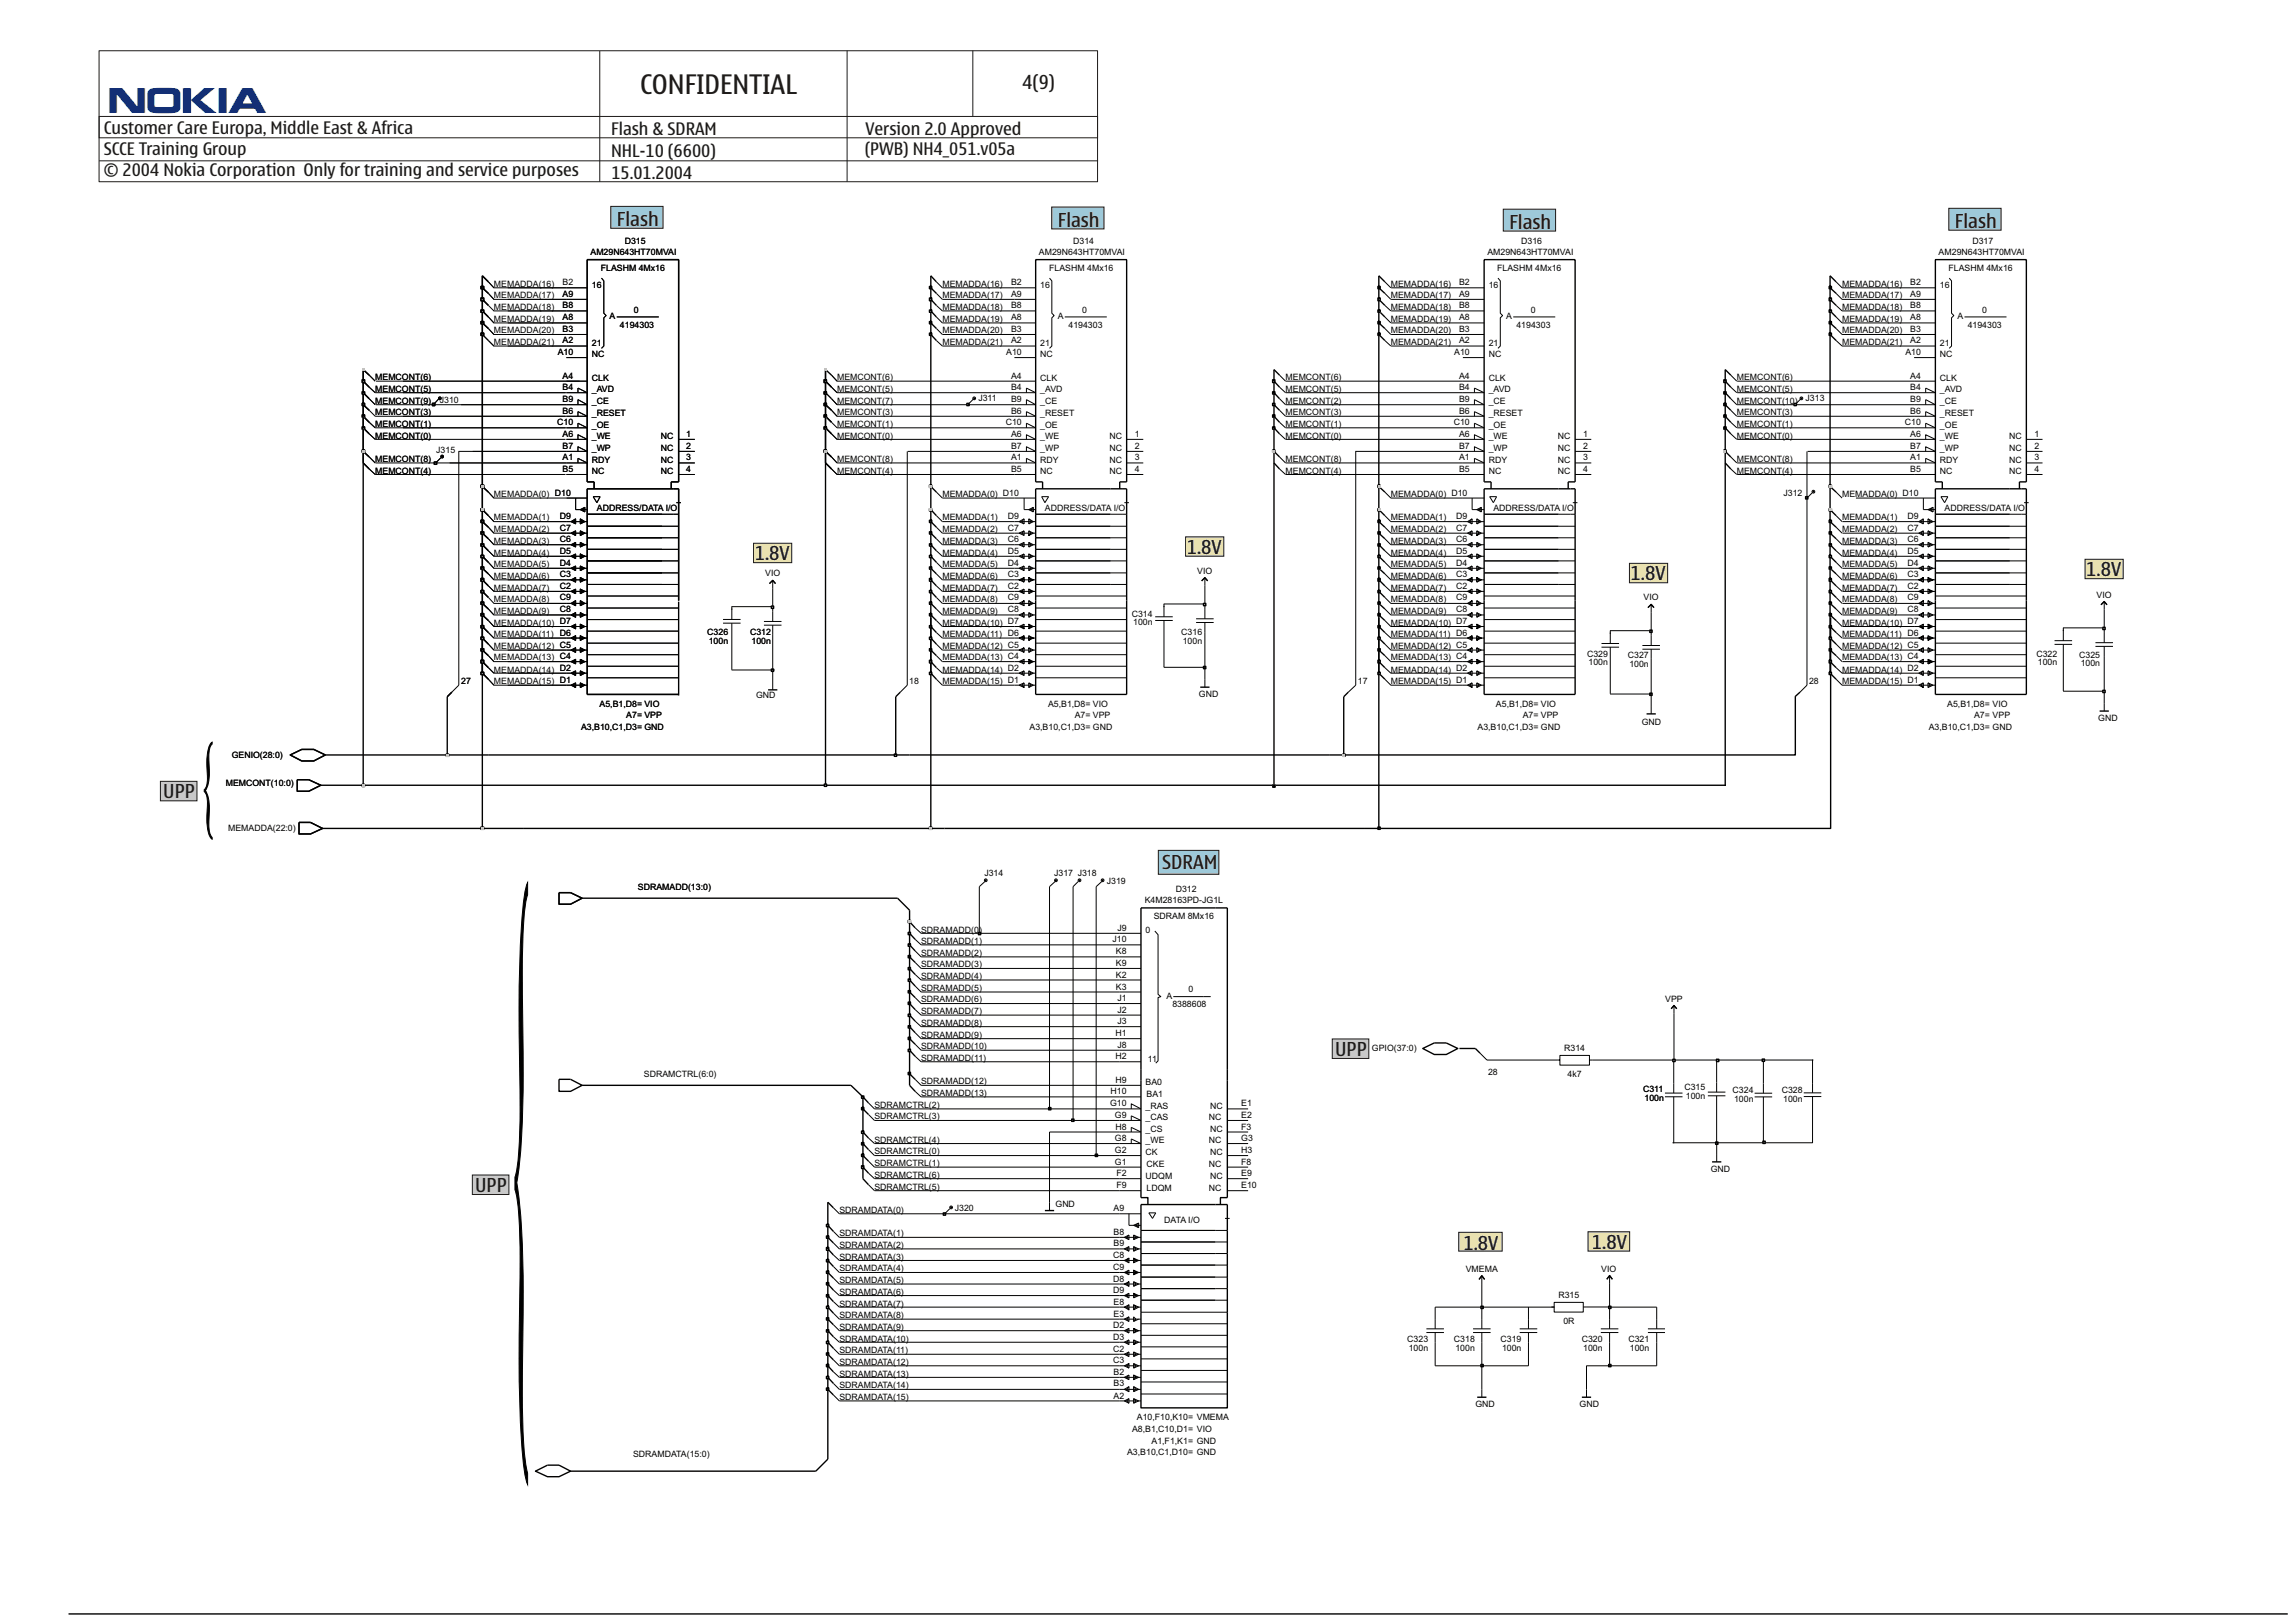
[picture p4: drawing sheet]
<svg xmlns="http://www.w3.org/2000/svg" width="420mm" height="297mm" viewBox="0 0 420 297" stroke-linecap="round" stroke-linejoin="round" font-family="sans-serif">
<defs><g id="words">
<text font-size="5.8" fill="#002ea3" x="19.8" y="20.7">nokia</text>
<text font-size="4.9" fill="#1f1a17" x="117.4" y="17.3">CONFIDENTIAL</text>
<g font-size="3.5" fill="#1f1a17">
<text x="187.5" y="16.3">4(9)</text>
<text x="113.1" y="41.4">Flash</text>
<text x="193.9" y="41.5">Flash</text>
<text x="276.7" y="41.9">Flash</text>
<text x="358.4" y="41.7">Flash</text>
<text x="217.6" y="101.5">1.8V</text>
<text x="138.4" y="102.7">1.8V</text>
<text x="298.9" y="106.4">1.8V</text>
<text x="382.4" y="105.6">1.8V</text>
<text x="29.9" y="146.2">UPP</text>
<text x="213.1" y="159.2">SDRAM</text>
<text x="244.7" y="193.4">UPP</text>
<text x="87.1" y="218.4">UPP</text>
<text x="268.3" y="229">1.8V</text>
<text x="291.8" y="228.9">1.8V</text>
</g>
<g font-size="3.2" fill="#1f1a17">
<text x="19" y="28.4">SCCE Training Group</text>
<text x="19" y="24.5">Customer Care Europa, Middle East &amp; Africa</text>
<text x="112" y="28.8">NHL-10 (6600)</text>
<text x="112" y="24.8">Flash &amp; SDRAM</text>
<text x="158.5" y="28.4">(PWB) NH4_051.v05a</text>
<text x="158.7" y="24.8">Version 2.0 Approved</text>
<text x="19" y="32.3">© 2004 Nokia Corporation Only for training and service purposes</text>
<text x="112.1" y="32.8">15.01.2004</text>
</g>
<g font-size="1.6">
<text x="108.2" y="46.7">AM29N643HT70MVAI</text>
<text x="114.5" y="44.7">D315</text>
<text x="190.5" y="46.7">AM29N643HT70MVAI</text>
<text x="196.7" y="44.7">D314</text>
<text x="272.7" y="46.7">AM29N643HT70MVAI</text>
<text x="278.9" y="44.7">D316</text>
<text x="355.4" y="46.7">AM29N643HT70MVAI</text>
<text x="361.6" y="44.7">D317</text>
<text x="90.5" y="52.5">MEMADDA(16)</text>
<text x="103.1" y="52.3">B2</text>
<text x="108.5" y="52.7">16</text>
<text x="110.1" y="49.6">FLASHM 4Mx16</text>
<text x="172.8" y="52.5">MEMADDA(16)</text>
<text x="185.3" y="52.3">B2</text>
<text x="190.7" y="52.7">16</text>
<text x="192.3" y="49.6">FLASHM 4Mx16</text>
<text x="255" y="52.5">MEMADDA(16)</text>
<text x="267.5" y="52.3">B2</text>
<text x="272.9" y="52.7">16</text>
<text x="274.5" y="49.6">FLASHM 4Mx16</text>
<text x="337.7" y="52.5">MEMADDA(16)</text>
<text x="350.2" y="52.3">B2</text>
<text x="355.6" y="52.7">16</text>
<text x="357.2" y="49.6">FLASHM 4Mx16</text>
<text x="90.5" y="59">MEMADDA(19)</text>
<text x="90.5" y="56.8">MEMADDA(18)</text>
<text x="90.5" y="54.6">MEMADDA(17)</text>
<text x="103.1" y="54.4">A9</text>
<text x="103.1" y="56.5">B8</text>
<text x="103.1" y="58.7">A8</text>
<text x="111.7" y="58.4">A</text>
<text x="116.2" y="57.3">0</text>
<text x="172.8" y="54.6">MEMADDA(17)</text>
<text x="172.8" y="56.8">MEMADDA(18)</text>
<text x="172.8" y="59">MEMADDA(19)</text>
<text x="185.3" y="54.4">A9</text>
<text x="185.3" y="56.5">B8</text>
<text x="185.3" y="58.7">A8</text>
<text x="193.9" y="58.4">A</text>
<text x="198.4" y="57.3">0</text>
<text x="255" y="59">MEMADDA(19)</text>
<text x="255" y="56.8">MEMADDA(18)</text>
<text x="255" y="54.6">MEMADDA(17)</text>
<text x="267.5" y="54.4">A9</text>
<text x="267.5" y="56.5">B8</text>
<text x="267.5" y="58.7">A8</text>
<text x="276.1" y="58.4">A</text>
<text x="280.6" y="57.3">0</text>
<text x="337.7" y="54.6">MEMADDA(17)</text>
<text x="337.7" y="56.8">MEMADDA(18)</text>
<text x="337.7" y="59">MEMADDA(19)</text>
<text x="350.2" y="54.4">A9</text>
<text x="350.2" y="56.5">B8</text>
<text x="350.2" y="58.7">A8</text>
<text x="358.8" y="58.4">A</text>
<text x="363.3" y="57.3">0</text>
<text x="90.5" y="63.3">MEMADDA(21)</text>
<text x="90.5" y="61.1">MEMADDA(20)</text>
<text x="102.2" y="65.1">A10</text>
<text x="103.1" y="60.8">B3</text>
<text x="103.1" y="62.9">A2</text>
<text x="108.5" y="63.4">21</text>
<text x="108.5" y="65.5">NC</text>
<text x="113.7" y="60.1">4194303</text>
<text x="172.8" y="61.1">MEMADDA(20)</text>
<text x="172.8" y="63.3">MEMADDA(21)</text>
<text x="184.5" y="65.1">A10</text>
<text x="185.4" y="60.8">B3</text>
<text x="185.4" y="62.9">A2</text>
<text x="190.7" y="65.5">NC</text>
<text x="190.7" y="63.4">21</text>
<text x="195.9" y="60.1">4194303</text>
<text x="255" y="63.3">MEMADDA(21)</text>
<text x="255" y="61.1">MEMADDA(20)</text>
<text x="266.6" y="65.1">A10</text>
<text x="267.5" y="60.8">B3</text>
<text x="267.5" y="62.9">A2</text>
<text x="272.9" y="65.5">NC</text>
<text x="272.9" y="63.4">21</text>
<text x="278" y="60.1">4194303</text>
<text x="337.7" y="63.3">MEMADDA(21)</text>
<text x="337.7" y="61.1">MEMADDA(20)</text>
<text x="349.3" y="65.1">A10</text>
<text x="350.2" y="60.8">B3</text>
<text x="350.2" y="62.9">A2</text>
<text x="355.6" y="63.4">21</text>
<text x="355.6" y="65.5">NC</text>
<text x="360.7" y="60.1">4194303</text>
<text x="68.8" y="69.6">MEMCONT(6)</text>
<text x="68.8" y="71.8">MEMCONT(5)</text>
<text x="103.1" y="69.4">A4</text>
<text x="103.1" y="71.5">B4</text>
<text x="108.5" y="69.8">CLK</text>
<text x="108.5" y="71.9">_AVD</text>
<text x="153.4" y="69.6">MEMCONT(6)</text>
<text x="153.4" y="71.8">MEMCONT(5)</text>
<text x="185.4" y="69.4">A4</text>
<text x="185.4" y="71.5">B4</text>
<text x="190.7" y="69.8">CLK</text>
<text x="190.7" y="71.9">_AVD</text>
<text x="235.7" y="69.6">MEMCONT(6)</text>
<text x="235.7" y="71.8">MEMCONT(5)</text>
<text x="267.5" y="71.5">B4</text>
<text x="267.5" y="69.4">A4</text>
<text x="272.9" y="71.9">_AVD</text>
<text x="272.9" y="69.8">CLK</text>
<text x="318.4" y="69.6">MEMCONT(6)</text>
<text x="318.4" y="71.8">MEMCONT(5)</text>
<text x="350.2" y="69.4">A4</text>
<text x="350.2" y="71.5">B4</text>
<text x="355.6" y="69.8">CLK</text>
<text x="355.6" y="71.9">_AVD</text>
<text x="68.8" y="73.9">MEMCONT(9)</text>
<text x="68.8" y="76.1">MEMCONT(3)</text>
<text x="80.6" y="73.9">J310</text>
<text x="102.2" y="77.9">C10</text>
<text x="103.1" y="73.7">B9</text>
<text x="103.1" y="75.8">B6</text>
<text x="108.5" y="74.1">_CE</text>
<text x="108.5" y="76.2">_RESET</text>
<text x="153.4" y="76.1">MEMCONT(3)</text>
<text x="153.4" y="73.9">MEMCONT(7)</text>
<text x="179.4" y="73.5">J311</text>
<text x="184.4" y="77.9">C10</text>
<text x="185.4" y="75.8">B6</text>
<text x="185.4" y="73.7">B9</text>
<text x="190.7" y="74.1">_CE</text>
<text x="190.7" y="76.2">_RESET</text>
<text x="235.7" y="73.9">MEMCONT(2)</text>
<text x="235.7" y="76.1">MEMCONT(3)</text>
<text x="266.5" y="77.9">C10</text>
<text x="267.5" y="73.7">B9</text>
<text x="267.5" y="75.8">B6</text>
<text x="272.9" y="74.1">_CE</text>
<text x="272.9" y="76.2">_RESET</text>
<text x="318.4" y="73.9">MEMCONT(10)</text>
<text x="318.4" y="76.1">MEMCONT(3)</text>
<text x="331" y="73.5">J313</text>
<text x="349.2" y="77.9">C10</text>
<text x="350.2" y="75.8">B6</text>
<text x="350.2" y="73.7">B9</text>
<text x="355.6" y="76.2">_RESET</text>
<text x="355.6" y="74.1">_CE</text>
<text x="68.8" y="80.4">MEMCONT(0)</text>
<text x="68.8" y="78.3">MEMCONT(1)</text>
<text x="80" y="82.9">J315</text>
<text x="103.1" y="80">A6</text>
<text x="103.1" y="82.2">B7</text>
<text x="108.5" y="78.3">_OE</text>
<text x="108.5" y="80.5">_WE</text>
<text x="108.5" y="82.7">_WP</text>
<text x="121.2" y="80.5">NC</text>
<text x="121.2" y="82.7">NC</text>
<text x="125.8" y="80">1</text>
<text x="125.8" y="82.2">2</text>
<text x="153.4" y="78.3">MEMCONT(1)</text>
<text x="153.4" y="80.4">MEMCONT(0)</text>
<text x="185.4" y="80">A6</text>
<text x="185.4" y="82.2">B7</text>
<text x="190.7" y="78.3">_OE</text>
<text x="190.7" y="80.5">_WE</text>
<text x="190.7" y="82.7">_WP</text>
<text x="203.4" y="80.5">NC</text>
<text x="203.4" y="82.7">NC</text>
<text x="208" y="80">1</text>
<text x="208" y="82.2">2</text>
<text x="235.7" y="78.3">MEMCONT(1)</text>
<text x="235.7" y="80.4">MEMCONT(0)</text>
<text x="267.5" y="80">A6</text>
<text x="267.5" y="82.2">B7</text>
<text x="272.9" y="78.3">_OE</text>
<text x="272.9" y="80.5">_WE</text>
<text x="272.9" y="82.7">_WP</text>
<text x="285.6" y="80.5">NC</text>
<text x="285.6" y="82.7">NC</text>
<text x="290.2" y="80">1</text>
<text x="290.2" y="82.2">2</text>
<text x="318.4" y="78.3">MEMCONT(1)</text>
<text x="318.4" y="80.4">MEMCONT(0)</text>
<text x="350.2" y="80">A6</text>
<text x="350.2" y="82.2">B7</text>
<text x="355.6" y="80.5">_WE</text>
<text x="355.6" y="78.3">_OE</text>
<text x="355.6" y="82.7">_WP</text>
<text x="368.3" y="80.5">NC</text>
<text x="368.3" y="82.7">NC</text>
<text x="372.9" y="80">1</text>
<text x="372.9" y="82.2">2</text>
<text x="68.8" y="86.8">MEMCONT(4)</text>
<text x="68.8" y="84.6">MEMCONT(8)</text>
<text x="103.1" y="86.5">B5</text>
<text x="103.1" y="84.4">A1</text>
<text x="108.5" y="86.9">NC</text>
<text x="108.5" y="84.8">RDY</text>
<text x="121.2" y="84.8">NC</text>
<text x="121.2" y="86.9">NC</text>
<text x="125.8" y="84.4">3</text>
<text x="125.8" y="86.5">4</text>
<text x="153.4" y="86.8">MEMCONT(4)</text>
<text x="153.4" y="84.6">MEMCONT(8)</text>
<text x="185.4" y="86.5">B5</text>
<text x="185.4" y="84.4">A1</text>
<text x="190.7" y="86.9">NC</text>
<text x="190.7" y="84.8">RDY</text>
<text x="203.4" y="84.8">NC</text>
<text x="203.4" y="86.9">NC</text>
<text x="208" y="84.4">3</text>
<text x="208" y="86.5">4</text>
<text x="235.7" y="86.8">MEMCONT(4)</text>
<text x="235.7" y="84.6">MEMCONT(8)</text>
<text x="267.5" y="84.4">A1</text>
<text x="267.5" y="86.5">B5</text>
<text x="272.9" y="84.8">RDY</text>
<text x="272.9" y="86.9">NC</text>
<text x="285.6" y="84.8">NC</text>
<text x="285.6" y="86.9">NC</text>
<text x="290.2" y="84.4">3</text>
<text x="290.2" y="86.5">4</text>
<text x="318.4" y="86.8">MEMCONT(4)</text>
<text x="318.4" y="84.6">MEMCONT(8)</text>
<text x="350.2" y="86.5">B5</text>
<text x="350.2" y="84.4">A1</text>
<text x="355.6" y="86.9">NC</text>
<text x="355.6" y="84.8">RDY</text>
<text x="368.3" y="84.8">NC</text>
<text x="368.3" y="86.9">NC</text>
<text x="372.9" y="84.4">3</text>
<text x="372.9" y="86.5">4</text>
<text x="90.5" y="91">MEMADDA(0) D10</text>
<text x="90.5" y="95.4">MEMADDA(1)</text>
<text x="101.7" y="90.8">D10</text>
<text x="102.6" y="95">D9</text>
<text x="109.4" y="93.6">ADDRESS/DATA I/O</text>
<text x="172.8" y="91">MEMADDA(0) D10</text>
<text x="172.8" y="95.4">MEMADDA(1)</text>
<text x="184.8" y="95">D9</text>
<text x="191.5" y="93.6">ADDRESS/DATA I/O</text>
<text x="255" y="91">MEMADDA(0) D10</text>
<text x="255" y="95.4">MEMADDA(1)</text>
<text x="267" y="95">D9</text>
<text x="273.8" y="93.6">ADDRESS/DATA I/O</text>
<text x="326.9" y="90.9">J312</text>
<text x="337.7" y="91">MEMADDA(0) D10</text>
<text x="337.7" y="95.4">MEMADDA(1)</text>
<text x="349.7" y="95">D9</text>
<text x="356.5" y="93.6">ADDRESS/DATA I/O</text>
<text x="90.5" y="101.8">MEMADDA(4)</text>
<text x="90.5" y="99.7">MEMADDA(3)</text>
<text x="90.5" y="97.5">MEMADDA(2)</text>
<text x="102.6" y="101.5">D5</text>
<text x="102.6" y="97.2">C7</text>
<text x="102.6" y="99.3">C6</text>
<text x="172.8" y="101.8">MEMADDA(4)</text>
<text x="172.8" y="97.5">MEMADDA(2)</text>
<text x="172.8" y="99.7">MEMADDA(3)</text>
<text x="184.8" y="101.5">D5</text>
<text x="184.8" y="97.2">C7</text>
<text x="184.8" y="99.3">C6</text>
<text x="255" y="101.8">MEMADDA(4)</text>
<text x="255" y="97.5">MEMADDA(2)</text>
<text x="255" y="99.7">MEMADDA(3)</text>
<text x="267" y="101.5">D5</text>
<text x="267" y="97.2">C7</text>
<text x="267" y="99.3">C6</text>
<text x="337.7" y="101.8">MEMADDA(4)</text>
<text x="337.7" y="97.5">MEMADDA(2)</text>
<text x="337.7" y="99.7">MEMADDA(3)</text>
<text x="349.7" y="101.5">D5</text>
<text x="349.7" y="97.2">C7</text>
<text x="349.7" y="99.3">C6</text>
<text x="90.5" y="106">MEMADDA(6)</text>
<text x="90.5" y="103.9">MEMADDA(5)</text>
<text x="102.6" y="103.7">D4</text>
<text x="102.6" y="105.8">C3</text>
<text x="102.6" y="107.9">C2</text>
<text x="140.3" y="105.6">VIO</text>
<text x="172.8" y="103.9">MEMADDA(5)</text>
<text x="172.8" y="106">MEMADDA(6)</text>
<text x="184.8" y="103.7">D4</text>
<text x="184.8" y="105.8">C3</text>
<text x="184.8" y="107.9">C2</text>
<text x="219.5" y="105.1">VIO</text>
<text x="255" y="103.9">MEMADDA(5)</text>
<text x="255" y="106">MEMADDA(6)</text>
<text x="267" y="103.7">D4</text>
<text x="267" y="105.8">C3</text>
<text x="267" y="107.9">C2</text>
<text x="337.7" y="103.9">MEMADDA(5)</text>
<text x="337.7" y="106">MEMADDA(6)</text>
<text x="349.7" y="103.7">D4</text>
<text x="349.7" y="105.8">C3</text>
<text x="349.7" y="107.9">C2</text>
<text x="90.5" y="112.5">MEMADDA(9)</text>
<text x="90.5" y="110.4">MEMADDA(8)</text>
<text x="90.5" y="108.2">MEMADDA(7)</text>
<text x="102.6" y="110">C9</text>
<text x="102.6" y="112.2">C8</text>
<text x="172.8" y="108.2">MEMADDA(7)</text>
<text x="172.8" y="110.4">MEMADDA(8)</text>
<text x="172.8" y="112.5">MEMADDA(9)</text>
<text x="184.8" y="110">C9</text>
<text x="184.8" y="112.2">C8</text>
<text x="207.5" y="113">C314</text>
<text x="255" y="108.2">MEMADDA(7)</text>
<text x="255" y="110.4">MEMADDA(8)</text>
<text x="255" y="112.5">MEMADDA(9)</text>
<text x="267" y="110">C9</text>
<text x="267" y="112.2">C8</text>
<text x="301.3" y="110">VIO</text>
<text x="337.7" y="108.2">MEMADDA(7)</text>
<text x="337.7" y="110.4">MEMADDA(8)</text>
<text x="337.7" y="112.5">MEMADDA(9)</text>
<text x="349.7" y="110">C9</text>
<text x="349.7" y="112.2">C8</text>
<text x="384.4" y="109.5">VIO</text>
<text x="90.5" y="118.9">MEMADDA(12) C5</text>
<text x="90.5" y="116.8">MEMADDA(11)</text>
<text x="90.5" y="114.7">MEMADDA(10) D7</text>
<text x="102.6" y="116.5">D6</text>
<text x="102.6" y="114.3">D7</text>
<text x="102.6" y="118.7">C5</text>
<text x="129.7" y="116.3">C326</text>
<text x="129.9" y="117.9">100n</text>
<text x="137.5" y="116.3">C312</text>
<text x="137.8" y="117.9">100n</text>
<text x="172.8" y="114.7">MEMADDA(10) D7</text>
<text x="172.8" y="116.8">MEMADDA(11) D6</text>
<text x="172.8" y="118.9">MEMADDA(12) C5</text>
<text x="207.7" y="114.6">100n</text>
<text x="216.5" y="116.4">C316</text>
<text x="216.8" y="118.1">100n</text>
<text x="255" y="114.7">MEMADDA(10) D7</text>
<text x="255" y="116.8">MEMADDA(11) D6</text>
<text x="255" y="118.9">MEMADDA(12) C5</text>
<text x="337.7" y="114.7">MEMADDA(10) D7</text>
<text x="337.7" y="116.8">MEMADDA(11) D6</text>
<text x="337.7" y="118.9">MEMADDA(12) C5</text>
<text x="84.6" y="125.3">27</text>
<text x="90.5" y="125.3">MEMADDA(15) D1</text>
<text x="90.5" y="123.2">MEMADDA(14) D2</text>
<text x="90.5" y="121">MEMADDA(13) C4</text>
<text x="102.6" y="120.8">C4</text>
<text x="102.6" y="122.9">D2</text>
<text x="102.6" y="125.1">D1</text>
<text x="166.7" y="125.3">18</text>
<text x="172.8" y="123.2">MEMADDA(14) D2</text>
<text x="172.8" y="125.3">MEMADDA(15) D1</text>
<text x="172.8" y="121">MEMADDA(13) C4</text>
<text x="248.9" y="125.3">17</text>
<text x="255" y="121">MEMADDA(13) C4</text>
<text x="255" y="123.2">MEMADDA(14) D2</text>
<text x="255" y="125.3">MEMADDA(15) D1</text>
<text x="290.9" y="120.3">C329</text>
<text x="291.2" y="121.9">100n</text>
<text x="298.4" y="120.5">C327</text>
<text x="298.7" y="122.1">100n</text>
<text x="331.6" y="125.3">28</text>
<text x="337.7" y="121">MEMADDA(13) C4</text>
<text x="337.7" y="123.2">MEMADDA(14) D2</text>
<text x="337.7" y="125.3">MEMADDA(15) D1</text>
<text x="373.3" y="120.3">C322</text>
<text x="373.6" y="121.9">100n</text>
<text x="381.2" y="120.5">C325</text>
<text x="381.4" y="122.1">100n</text>
<text x="109.9" y="129.5">A5,B1,D8= VIO</text>
<text x="114.8" y="131.6">A7= VPP</text>
<text x="138.6" y="127.9">GND</text>
<text x="192.1" y="129.5">A5,B1,D8= VIO</text>
<text x="197" y="131.6">A7= VPP</text>
<text x="219.8" y="127.8">GND</text>
<text x="274.2" y="129.5">A5,B1,D8= VIO</text>
<text x="279.2" y="131.6">A7= VPP</text>
<text x="357" y="129.5">A5,B1,D8= VIO</text>
<text x="361.9" y="131.6">A7= VPP</text>
<text x="106.5" y="133.8">A3,B10,C1,D3= GND</text>
<text x="188.7" y="133.8">A3,B10,C1,D3= GND</text>
<text x="270.8" y="133.8">A3,B10,C1,D3= GND</text>
<text x="301" y="132.8">GND</text>
<text x="353.6" y="133.8">A3,B10,C1,D3= GND</text>
<text x="384.6" y="132.1">GND</text>
<text x="42.5" y="138.9">GENIO(28:0)</text>
<text x="41.4" y="144.1">MEMCONT(10:0)</text>
<text x="41.8" y="152.2">MEMADDA(22:0)</text>
<text x="180.5" y="160.5">J314</text>
<text x="193.2" y="160.5">J317 J318</text>
<text x="202.9" y="161.9">J319</text>
<text x="116.9" y="163">SDRAMADD(13:0)</text>
<text x="209.8" y="165.4">K4M28163PD-JG1L</text>
<text x="215.5" y="163.5">D312</text>
<text x="168.9" y="173">SDRAMADD(1)</text>
<text x="168.9" y="170.9">SDRAMADD(0)</text>
<text x="203.9" y="172.7">J10</text>
<text x="204.8" y="170.6">J9</text>
<text x="210" y="171">0</text>
<text x="211.5" y="168.4">SDRAM 8Mx16</text>
<text x="168.9" y="177.3">SDRAMADD(3)</text>
<text x="168.9" y="179.5">SDRAMADD(4)</text>
<text x="168.9" y="175.1">SDRAMADD(2)</text>
<text x="204.6" y="177">K9</text>
<text x="204.6" y="179.1">K2</text>
<text x="204.6" y="174.9">K8</text>
<text x="168.9" y="181.6">SDRAMADD(5)</text>
<text x="168.9" y="183.7">SDRAMADD(6)</text>
<text x="168.9" y="185.9">SDRAMADD(7)</text>
<text x="204.6" y="181.3">K3</text>
<text x="204.8" y="183.4">J1</text>
<text x="204.8" y="185.6">J2</text>
<text x="213.8" y="183">A</text>
<text x="214.9" y="184.4">8388608</text>
<text x="217.9" y="181.7">0</text>
<text x="305.3" y="183.5">VPP</text>
<text x="168.9" y="188">SDRAMADD(8)</text>
<text x="168.9" y="190.1">SDRAMADD(9)</text>
<text x="204.5" y="189.9">H1</text>
<text x="204.8" y="192">J8</text>
<text x="204.8" y="187.7">J3</text>
<text x="118.1" y="197.3">SDRAMCTRL(6:0)</text>
<text x="168.9" y="192.2">SDRAMADD(10)</text>
<text x="168.9" y="194.4">SDRAMADD(11)</text>
<text x="204.5" y="194.1">H2</text>
<text x="210.4" y="194.5">11</text>
<text x="251.5" y="192.7">GPIO(37:0)</text>
<text x="272.8" y="197">28</text>
<text x="286.7" y="192.5">R314</text>
<text x="287.4" y="197.3">4k7</text>
<text x="160.3" y="203">SDRAMCTRL(2)</text>
<text x="168.9" y="200.9">SDRAMADD(13)</text>
<text x="168.9" y="198.7">SDRAMADD(12)</text>
<text x="203.5" y="202.7">G10</text>
<text x="203.6" y="200.5">H10</text>
<text x="204.5" y="198.4">H9</text>
<text x="210" y="203.2">_RAS</text>
<text x="210" y="198.8">BA0</text>
<text x="210.2" y="201">BA1</text>
<text x="221.8" y="203.2">NC</text>
<text x="227.5" y="202.7">E1</text>
<text x="301.2" y="200.2">C311</text>
<text x="301.5" y="201.8">100n</text>
<text x="308.8" y="199.7">C315</text>
<text x="309" y="201.3">100n</text>
<text x="317.6" y="200.3">C324</text>
<text x="317.9" y="201.9">100n</text>
<text x="326.6" y="200.3">C328</text>
<text x="326.9" y="201.9">100n</text>
<text x="160.3" y="205.1">SDRAMCTRL(3)</text>
<text x="160.3" y="209.4">SDRAMCTRL(4)</text>
<text x="204.4" y="204.9">G9</text>
<text x="204.4" y="209.1">G8</text>
<text x="204.5" y="207">H8</text>
<text x="210" y="205.3">_CAS</text>
<text x="210" y="207.4">_CS</text>
<text x="210" y="209.5">_WE</text>
<text x="221.6" y="209.5">NC</text>
<text x="221.6" y="205.3">NC</text>
<text x="221.8" y="207.4">NC</text>
<text x="227.5" y="207">F3</text>
<text x="227.5" y="209.1">G3</text>
<text x="227.5" y="204.9">E2</text>
<text x="160.3" y="213.7">SDRAMCTRL(1)</text>
<text x="160.3" y="211.5">SDRAMCTRL(0)</text>
<text x="160.3" y="215.9">SDRAMCTRL(6)</text>
<text x="204.4" y="211.3">G2</text>
<text x="204.4" y="213.4">G1</text>
<text x="204.7" y="215.5">F2</text>
<text x="210" y="216">UDQM</text>
<text x="210" y="211.7">CK</text>
<text x="210.2" y="213.8">CKE</text>
<text x="221.6" y="213.8">NC</text>
<text x="221.8" y="211.7">NC</text>
<text x="221.8" y="216">NC</text>
<text x="227.5" y="211.3">H3</text>
<text x="227.5" y="213.4">F8</text>
<text x="227.5" y="215.5">E9</text>
<text x="313.6" y="214.8">GND</text>
<text x="160.3" y="218">SDRAMCTRL(5)</text>
<text x="175" y="221.9">J320</text>
<text x="193.5" y="221.1">GND</text>
<text x="204.1" y="222">A9</text>
<text x="204.7" y="217.6">F9</text>
<text x="210.2" y="218.2">LDQM</text>
<text x="221.6" y="218.2">NC</text>
<text x="227.5" y="217.6">E10</text>
<text x="153.9" y="222.3">SDRAMDATA(0)</text>
<text x="153.9" y="226.5">SDRAMDATA(1)</text>
<text x="204.1" y="226.3">B8</text>
<text x="213.4" y="224.1">DATA I/O</text>
<text x="153.9" y="228.7">SDRAMDATA(2)</text>
<text x="153.9" y="230.9">SDRAMDATA(3)</text>
<text x="153.9" y="233">SDRAMDATA(4)</text>
<text x="204.1" y="230.5">C8</text>
<text x="204.1" y="232.7">C9</text>
<text x="204.1" y="228.4">B9</text>
<text x="268.7" y="233.1">VMEMA</text>
<text x="293.5" y="233.1">VIO</text>
<text x="153.9" y="235.1">SDRAMDATA(5)</text>
<text x="153.9" y="237.3">SDRAMDATA(6)</text>
<text x="153.9" y="239.4">SDRAMDATA(7)</text>
<text x="204.1" y="237">D9</text>
<text x="204.1" y="234.8">D8</text>
<text x="204.1" y="239.1">E8</text>
<text x="285.7" y="237.8">R315</text>
<text x="153.9" y="241.5">SDRAMDATA(8)</text>
<text x="153.9" y="243.6">SDRAMDATA(9)</text>
<text x="153.9" y="245.8">SDRAMDATA(10)</text>
<text x="204.1" y="243.4">D2</text>
<text x="204.1" y="245.5">D3</text>
<text x="204.1" y="241.3">E3</text>
<text x="258" y="245.9">C323</text>
<text x="266.5" y="245.9">C318</text>
<text x="275.1" y="245.9">C319</text>
<text x="286.6" y="242.5">0R</text>
<text x="290" y="245.9">C320</text>
<text x="298.5" y="245.9">C321</text>
<text x="153.9" y="248">SDRAMDATA(11)</text>
<text x="153.9" y="250.1">SDRAMDATA(12)</text>
<text x="204.1" y="249.8">C3</text>
<text x="204.1" y="247.7">C2</text>
<text x="204.1" y="251.9">B2</text>
<text x="258.2" y="247.5">100n</text>
<text x="266.8" y="247.5">100n</text>
<text x="275.3" y="247.5">100n</text>
<text x="290.2" y="247.5">100n</text>
<text x="298.8" y="247.5">100n</text>
<text x="153.9" y="252.3">SDRAMDATA(13)</text>
<text x="153.9" y="254.4">SDRAMDATA(14)</text>
<text x="153.9" y="256.5">SDRAMDATA(15)</text>
<text x="204.1" y="254.1">B3</text>
<text x="204.1" y="256.3">A2</text>
<text x="270.5" y="257.8">GND</text>
<text x="289.6" y="257.9">GND</text>
<text x="207.5" y="262.3">A8,B1,C10,D1= VIO</text>
<text x="208.4" y="260.2">A10,F10,K10= VMEMA</text>
<text x="116.1" y="266.9">SDRAMDATA(15:0)</text>
<text x="206.6" y="266.7">A3,B10,C1,D10= GND</text>
<text x="211.1" y="264.5">A1,F1,K1= GND</text>
</g>
</g></defs>
<g fill="#f0e394" stroke="#1f1a17" stroke-width=".18">
<path d="M291.1 225.7h7.6v3.6h-7.6z" fill-rule="evenodd"/>
<path d="M267.4 225.8h8v3.5h-8z" fill-rule="evenodd"/>
<path d="M138.1 99.5h7v3.6h-7z" fill-rule="evenodd"/>
<path d="M217.3 98.4h7v3.5h-7z" fill-rule="evenodd"/>
<path d="M298.7 103.2h7v3.6h-7z" fill-rule="evenodd"/>
<path d="M382.2 102.5h7v3.5h-7z" fill-rule="evenodd"/>
</g>
<g fill="none" stroke="#000" stroke-width=".18">
<path d="M271.3 193l1.3 1.2M285.4 194.2h.6M286 193.4h5.4v1.8h-5.4zM291.4 194.2h.5M306.9 184.2l.5 .6M306.9 184.2l-.5 .6M306.9 184.2v1.5M271.6 233.8v1.5M271.6 233.8l-.5 .6M271.6 233.8l.5 .6M284.4 239.5h.5M284.9 238.6h5.3v1.8h-5.3z"/>
<path d="M290.2 239.5h.5M295.1 233.7l.5 .7M295.1 233.7l-.5 .7M295.1 233.7v1.6M261.5 244.2h3.2M261.5 243.5h3.2M263.1 244.2v6.1h8.5v5.7M263.1 241.7v1.8M270 244.2h3.2M270 243.5h3.2M271.6 241.7v1.8M271.6 244.2v1.7"/>
<path d="M278.6 244.2h3.2M278.6 243.5h3.2M280.2 241.7v1.8M280.2 244.2v1.7M290.8 250.3v5.7M293.5 244.2h3.2M293.5 243.5h3.2M295.1 241.7v1.8M295.1 244.2v1.7M302.1 244.2h3.1M302.1 243.5h3.1M303.7 241.7v1.8"/>
<path d="M303.7 244.2v1.7"/>
</g>
<path d="M260.8 192.1l2.1-1h2.2l2.1 1-2.1 1.1h-2.2zM270.5 192.1l.8 .9M306.4 184.8l.5-.6 .5 .6M271.1 234.4l.5-.6 .5 .6M294.6 234.4l.5-.7 .5 .7M270.8 256h1.7M290 256h1.7" fill="none" stroke="#000" stroke-width=".25"/>
<path d="M271.5 250h.4v.4h-.4z" fill="#c2c2c2"/>
<path d="M271.5 250h.4v.4h-.4z" fill="none" stroke="#000" stroke-width=".25"/>
<path d="M271.6 245.9v4.4h8.6v-4.4M290.8 250.3h4.3" fill="none" stroke="#000" stroke-width=".18"/>
<path d="M294.9 250h.4v.4h-.4z" fill="#c2c2c2"/>
<path d="M294.9 250h.4v.4h-.4z" fill="none" stroke="#000" stroke-width=".25"/>
<path d="M280.2 239.5v2.2M295.1 239.5v2.2M303.7 239.5v2.2M263.1 241.7v-2.2h8.5v2.2M295.1 245.9v4.4h8.6v-4.4" fill="none" stroke="#000" stroke-width=".18"/>
<path d="M271.5 239.3h.4v.5h-.4z" fill="#c2c2c2"/>
<path d="M271.5 239.3h.4v.5h-.4z" fill="none" stroke="#000" stroke-width=".25"/>
<path d="M271.6 235.3v4.2h13.4" fill="none" stroke="#000" stroke-width=".18"/>
<path d="M294.9 239.3h.4v.5h-.4z" fill="#c2c2c2"/>
<g fill="none" stroke="#000" stroke-width=".25">
<path d="M233.5 74.2l1.1 1M123.5 89.6h.9M205.7 89.6h.8M287.9 89.6h.8M88.4 113.2v38.6M107.6 110.1v17.1M189.9 110.1v17.1M272.1 110.1v17.1M335.6 113.2v38.6h-276.7M53.2 138.3l2.1-1h2.2l2.1 1-2.1 1.1h-2.2zM81.8 138.2h.4v.4h-.4zM82 127.7v10.6"/>
<path d="M246.2 138.2h.4v.4h-.4zM246.3 127.7v10.6M329.1 127.7v10.6h-269.5M54.8 150.7h2.1l2.2 1.1-2.2 1h-2.1zM88.2 151.5h.5v.5h-.5zM267.5 192.1h3M294.9 239.3h.4v.5h-.4zM12.6 295.7h406.8"/>
</g>
<g fill="none" stroke="#000" stroke-width=".18">
<path d="M103.8 54.9h3.8M186 54.9h3.9M268.2 54.9h3.9M103.8 69.8h3.8M103.8 74.2h3.8l-1.7-1v1M103.8 78.4h3.8M103.8 72h3.8M105.9 77.5v.9M105.9 75.4l1.7 .9M186 69.8h3.9M186 78.4h3.9M188.2 73.2l1.7 1h-3.9"/>
<path d="M188.2 75.4l1.7 .9M268.2 69.8h3.9M268.2 72h3.9M270.3 75.4l1.8 .9M270.3 77.5v.9M84.1 82.7v42.9M103.8 80.5h3.8l-1.7-.8v.8M103.8 91.3h3.8M103.8 95.6h3.8M103.8 86.9h3.8M103.8 84.8h3.8M103.8 97.7h3.8"/>
<path d="M104.7 97.7l.8-.4-.4 .4M104.7 95.6l.8-.5v.9zM105.5 99.4l-.8 .4 .8 .4M105.5 91.3v2.1M105.5 99.4v.8M105.5 99.4l-.4 .4 .4 .4M106.4 99.4l.8 .4-.8 .4 .4-.4M106.4 95.1l.4 .5-.4 .4 .8-.4M106.8 93.4l.4-.4-.8 .4 .8 .4M107.6 94.2h15.9M107.6 96.4h13.8M108.7 91l.7 1.1"/>
<path d="M166.3 82.7v42.9M186 91.3h3.9M186 80.5h3.9M186 95.6h3.9M186.8 99.8l.9-.4v.8zM187.7 91.3v2.1M187.7 97.3v.8M187.7 95.1l-.9 .5M187.7 99.4l-.4 .4M187.7 97.3l-.4 .4M187.7 97.3l-.9 .4M188.6 95.1l.4 .5-.4 .4 .8-.4"/>
<path d="M188.6 99.4l.8 .4-.8 .4 .4-.4M189.4 93l-.8 .4 .8 .4M189.9 96.4h13.7M191 91l.5 1.1M248.5 82.7v42.9M268.2 91.3h3.9M268.2 80.5h3.9M268.2 86.9h3.9M269 99.8l.9 .4v-.8l-.5 .4M269 97.7l.9-.4-.5 .4M269.9 91.3v2.1M269.9 95.1l-.9 .5"/>
<path d="M270.7 95.1l.4 .5-.4 .4 .9-.4M270.7 99.4l.9 .4-.9 .4 .4-.4M271.1 93.4l.5-.4-.9 .4 .9 .4M273.1 91l.7 1.1M103.8 101.9h3.8M103.8 104.1h3.8M103.8 112.7h3.8M103.8 119.1h3.8M103.8 110.6h3.8M104.7 101.9l.8-.4v.9zM104.7 108.4l.8-.5v.9M104.7 104.1l.8-.4-.4 .4 .4 .5"/>
<path d="M104.7 112.7l.8 .4M104.7 116.9l.8 .4-.4-.4M105.1 110.6l.4 .4M105.1 119.1l.4 .4M105.1 106.2l.4 .5M105.5 114.4l-.4 .4M106.4 101.5l.8 .4-.8 .5 .4-.5zM106.4 118.7l.8 .4-.8 .4 .4-.4M106.4 103.7l.8 .4-.8 .5zM106.4 110.1l.4 .5M106.4 101.5v.9M106.8 106.2l-.4 .5"/>
<path d="M106.8 112.7l-.4-.4 .8 .4-.8 .4M106.8 104.1l-.4 .5M106.8 108.4l-.4 .4M107.6 105h13.8M107.6 102.8h13.8M107.6 107.1h13.8M107.6 100.7h13.8M107.6 109.2h16.8M107.6 111.4h16.8M107.6 113.5h16.8M107.6 115.6h16.8M107.6 117.8h16.8"/>
<path d="M107.6 120h16.8M171.6 115.9l1.2 1M171.6 103l1.2 1.1M186 101.9h3.9M186 104.1h3.9M186 112.7h3.9M186 119.1h3.9M186 110.6h3.9M186.8 101.9l.9-.4v.9zM186.8 108.4l.9-.5v.9M186.8 116.9l.9 .4-.4-.4M186.8 112.7l.9 .4"/>
<path d="M186.8 104.1l.9-.4-.4 .4 .4 .5M187.3 110.6l.4 .4M187.3 106.2l.4 .5M187.3 119.1l.4 .4M187.7 114.4l-.4 .4M188.6 101.5l.8 .4-.8 .5 .4-.5zM188.6 103.7l.8 .4-.8 .5zM188.6 118.7l.8 .4-.8 .4 .4-.4M188.6 101.5v.9M188.6 110.1l.4 .5M189 104.1l-.4 .5M189 112.7l-.4-.4 .8 .4-.8 .4"/>
<path d="M189 106.2l-.4 .5M189 108.4l-.4 .4M189.9 105h13.7M189.9 102.8h13.7M189.9 107.1h13.7M189.9 100.7h13.7M189.9 109.2h16.6M189.9 111.4h16.6M189.9 113.5h16.6M189.9 115.6h16.6M189.9 117.8h16.6M189.9 120h16.6"/>
<path d="M254.9 112.7h17.2M268.2 101.9h3.9M268.2 104.1h3.9M268.2 119.1h3.9M268.2 110.6h3.9M269 101.9l.9-.4v.9zM269 108.4l.9-.5v.9M269 116.9l.9 .4-.5-.4M269 112.7l.9 .4M269 104.1l.9-.4-.5 .4 .5 .5M269.4 110.6l.5 .4M269.4 106.2l.5 .5"/>
<path d="M269.4 119.1l.5 .4M269.9 114.4l-.5 .4M270.7 101.5l.9 .4-.9 .5 .4-.5zM270.7 103.7l.9 .4-.9 .5zM270.7 118.7l.9 .4-.9 .4 .4-.4M270.7 101.5v.9M270.7 110.1l.4 .5M271.1 104.1l-.4 .5M271.1 112.7l-.4-.4 .9 .4-.9 .4M271.1 106.2l-.4 .5M271.1 108.4l-.4 .4M272.1 105h13.6"/>
<path d="M272.1 102.8h13.6M272.1 107.1h13.6M272.1 100.7h13.6M272.1 109.2h16.6M272.1 111.4h16.6M272.1 113.5h16.6M272.1 115.6h16.6M272.1 117.8h16.6M272.1 120h16.6M103.8 125.6h3.8M104.7 121.2l.8 .5M105.1 125.6l.4-.5v.9"/>
<path d="M105.5 122.9v.9l-.8-.4M105.5 120.8l-.4 .4M106.4 125.1l.4 .5-.4 .4M106.4 122.9v.9l.8-.4M106.4 125.1v.9M106.4 125.1l.8 .5-.8 .4M107.6 122.1h16.8M107.6 124.2h16.8M186 125.6h3.9M186.8 121.2l.9 .5M187.3 125.6l.4-.5v.9M187.7 122.9v.9l-.9-.4"/>
<path d="M187.7 120.8l-.4 .4M188.6 125.1l.4 .5-.4 .4M188.6 122.9v.9l.8-.4M188.6 125.1v.9M188.6 125.1l.8 .5-.8 .4M189.9 122.1h16.6M189.9 124.2h16.6M253.9 122.3l1.1 1.1M268.2 125.6h3.9M269 121.2l.9 .5M269.4 125.6l.5-.5v.9M269.9 122.9v.9l-.9-.4"/>
<path d="M269.9 120.8l-.5 .4M270.7 125.1l.4 .5-.4 .4M270.7 122.9v.9l.9-.4M270.7 125.1v.9M270.7 125.1l.9 .5-.9 .4M272.1 122.1h16.6M272.1 124.2h16.6M272.6 194.2h12.8M306.9 185.7v8.5h-15M295.1 239.5h8.6M295.1 235.3v4.2h-4.4"/>
</g>
<g fill="#c2c2c2">
<path d="M88.2 151.5h.5v.5h-.5z"/>
<path d="M81.8 138.2h.4v.4h-.4z"/>
</g>
<path d="M53.2 138.3l2.1-1h2.2l2.1 1-2.1 1.1h-2.2zM54.8 150.7h2.1l2.2 1.1-2.2 1h-2.1z" fill="none" stroke="#000" stroke-width=".25"/>
<g fill="#c2c2c2">
<path d="M88.2 151.5h.5v.5h-.5z"/>
<path d="M81.8 138.2h.4v.4h-.4z"/>
</g>
<g fill="none" stroke="#000" stroke-width=".18">
<path d="M103.8 99.8h3.8M104.7 97.7l.8 .4M105.1 95.6l.4 .4M105.1 97.7l.4 .4M105.5 97.3v.8M106.4 95.1l.8 .5M107.2 97.7l-.8 .4v-.8l.4 .4-.4 .4M107.6 94.2h13.8M89.5 109.5l1 1.1M89.5 107.3l1 1.1M89.5 118l1 1.1M89.5 113.7l1 1.1"/>
<path d="M89.5 100.9l1 1M89.5 111.6l1 1.1M89.5 115.9l1 1M89.5 105.1l1 1.1M89.5 103l1 1.1M93.1 110.6h10.7M103.8 116.9h3.8M103.8 108.4h3.8M103.8 114.8h3.8M103.8 106.2h3.8M104.7 116.9l.8-.4v.8M104.7 119.1l.8-.4v.8z"/>
<path d="M105.1 112.7l.4-.4v.8zM105.1 114.8l.4 .4v-.8l-.8 .4 .8 .4M105.5 110.1l-.8 .5 .8 .4v-.9l-.4 .5M105.5 105.8l-.8 .4 .8 .5v-.9l-.4 .4M105.5 116.5l-.4 .4M105.5 107.9l-.4 .5 .4 .4-.8-.4M105.5 103.7v.9l-.8-.5M105.5 112.3l-.8 .4M105.5 101.5l-.4 .4 .4 .5M105.5 118.7l-.4 .4M106.4 116.5l.8 .4-.8 .4zM106.4 114.4l.8 .4-.8 .4z"/>
<path d="M106.4 107.9v.9l.8-.4-.8-.5 .4 .5M106.4 105.8v.9l.8-.5-.8-.4 .4 .4M106.4 112.3v.8l.4-.4M106.4 116.5l.4 .4-.4 .4M106.4 114.4l.4 .4-.4 .4M106.4 110.1l.8 .5-.8 .4zM106.4 103.7l.4 .4M106.8 119.1l-.4-.4v.8M106.8 110.6l-.4 .4M107.6 102.8h16.8M107.6 100.7h16.8M121.4 105h3"/>
<path d="M121.4 107.1h3M84.1 125.6l-1.3 1.2M89.5 124.5l1 1.1M89.5 122.3l1 1.1M89.5 120.1l1 1.1M93.1 125.6h10.7M103.8 123.4h3.8M103.8 121.2h3.8M104.7 121.2l.8-.4v.9l-.4-.5M104.7 123.4l.8-.5-.4 .5 .4 .4M105.5 125.1l-.8 .5 .8 .4-.4-.4M106.4 120.8l.8 .4-.8 .5"/>
<path d="M106.4 120.8l.4 .4-.4 .5M106.4 120.8v.9M107.2 123.4l-.8-.5 .4 .5-.4 .4"/>
</g>
<g fill="none" stroke="#000" stroke-width=".25">
<path d="M88.4 99.8l1.1 1.1M107.6 98.5v11.6M124.4 94.2v15.9M88.4 101.9l1.1 1.1M88.4 112.7l1.1 1M88.4 108.4l1.1 1.1M88.4 110.6l1.1 1M88.4 114.8l1.1 1.1M88.4 106.2l1.1 1.1M88.4 104.1l1.1 1M88.4 119.1l1.1 1M88.4 116.9l1.1 1.1"/>
<path d="M82.8 126.8l-.8 .9M88.4 123.4l1.1 1.1M88.4 121.2l1.1 1.1M107.6 127.2h16.8"/>
</g>
<path d="M88.2 123.2h.5v.4h-.5z" fill="#c2c2c2"/>
<path d="M88.2 123.2h.5v.4h-.5zM88.4 121.2v2.2" fill="none" stroke="#000" stroke-width=".25"/>
<path d="M93.1 123.4h10.7" fill="none" stroke="#000" stroke-width=".18"/>
<path d="M88.2 121h.5v.5h-.5z" fill="#c2c2c2"/>
<path d="M88.4 119.1v2.1M88.2 121h.5v.5h-.5z" fill="none" stroke="#000" stroke-width=".25"/>
<path d="M93.1 121.2h10.7" fill="none" stroke="#000" stroke-width=".18"/>
<path d="M88.2 118.9h.5v.4h-.5z" fill="#c2c2c2"/>
<path d="M88.2 118.9h.5v.4h-.5zM88.4 116.9v2.2" fill="none" stroke="#000" stroke-width=".25"/>
<path d="M93.1 119.1h10.7" fill="none" stroke="#000" stroke-width=".18"/>
<path d="M88.2 116.7h.5v.5h-.5z" fill="#c2c2c2"/>
<path d="M88.2 116.7h.5v.5h-.5zM88.4 114.8v2.1" fill="none" stroke="#000" stroke-width=".25"/>
<path d="M93.1 116.9h10.7" fill="none" stroke="#000" stroke-width=".18"/>
<path d="M88.2 114.6h.5v.5h-.5z" fill="#c2c2c2"/>
<path d="M88.2 114.6h.5v.5h-.5zM88.4 112.7v2.1" fill="none" stroke="#000" stroke-width=".25"/>
<path d="M93.1 114.8h10.7" fill="none" stroke="#000" stroke-width=".18"/>
<path d="M88.2 112.4h.5v.5h-.5z" fill="#c2c2c2"/>
<path d="M88.2 112.4h.5v.5h-.5zM88.4 110.6v2.1" fill="none" stroke="#000" stroke-width=".25"/>
<path d="M93.1 112.7h10.7" fill="none" stroke="#000" stroke-width=".18"/>
<path d="M88.2 110.3h.5v.4h-.5z" fill="#c2c2c2"/>
<path d="M88.2 110.3h.5v.4h-.5zM88.4 108.4v2.2" fill="none" stroke="#000" stroke-width=".25"/>
<path d="M88.2 108.2h.5v.4h-.5z" fill="#c2c2c2"/>
<path d="M88.2 108.2h.5v.4h-.5zM88.4 106.2v2.2" fill="none" stroke="#000" stroke-width=".25"/>
<path d="M93.1 108.4h10.7" fill="none" stroke="#000" stroke-width=".18"/>
<path d="M88.2 106h.5v.5h-.5z" fill="#c2c2c2"/>
<path d="M88.2 106h.5v.5h-.5zM88.4 104.1v2.1" fill="none" stroke="#000" stroke-width=".25"/>
<path d="M93.1 106.2h10.7" fill="none" stroke="#000" stroke-width=".18"/>
<path d="M88.2 103.9h.5v.4h-.5z" fill="#c2c2c2"/>
<path d="M88.2 103.9h.5v.4h-.5zM88.4 101.9v2.2" fill="none" stroke="#000" stroke-width=".25"/>
<path d="M93.1 104.1h10.7" fill="none" stroke="#000" stroke-width=".18"/>
<path d="M88.2 101.8h.5v.4h-.5z" fill="#c2c2c2"/>
<g fill="none" stroke="#000" stroke-width=".25">
<path d="M107.6 98.5v11.6M124.4 94.2v15.9M88.2 101.8h.5v.4h-.5zM88.4 112.7l1.1 1M88.4 108.4l1.1 1.1M88.4 110.6l1.1 1M88.4 114.8l1.1 1.1M88.4 106.2l1.1 1.1M88.4 104.1l1.1 1M88.4 119.1l1.1 1M88.4 116.9l1.1 1.1M89.5 100.9l-1.1-1.1v2.1l1.1 1.1"/>
<path d="M124.4 110.3v17.1M82.8 126.8l-.8 .9M88.4 123.4l1.1 1.1M88.4 121.2l1.1 1.1M107.6 127.2h16.8"/>
</g>
<g fill="none" stroke="#000" stroke-width=".18">
<path d="M103.8 99.8h3.8M104.7 97.7l.8 .4M105.1 95.6l.4 .4M105.1 97.7l.4 .4M105.5 97.3v.8M106.4 95.1l.8 .5M107.2 97.7l-.8 .4v-.8l.4 .4-.4 .4M107.6 94.2h13.8M89.5 107.3l1 1.1M89.5 118l1 1.1M89.5 113.7l1 1.1M89.5 100.9l1 1"/>
<path d="M89.5 111.6l1 1.1M89.5 115.9l1 1M89.5 105.1l1 1.1M89.5 103l1 1.1M90.5 110.6h13.3M93.1 101.9h10.7M103.8 116.9h3.8M103.8 108.4h3.8M103.8 114.8h3.8M103.8 106.2h3.8M104.7 116.9l.8-.4v.8M104.7 119.1l.8-.4v.8z"/>
<path d="M105.1 112.7l.4-.4v.8zM105.1 114.8l.4 .4v-.8l-.8 .4 .8 .4M105.5 110.1l-.8 .5 .8 .4v-.9l-.4 .5M105.5 105.8l-.8 .4 .8 .5v-.9l-.4 .4M105.5 116.5l-.4 .4M105.5 107.9l-.4 .5 .4 .4-.8-.4M105.5 103.7v.9l-.8-.5M105.5 112.3l-.8 .4M105.5 101.5l-.4 .4 .4 .5M105.5 118.7l-.4 .4M106.4 116.5l.8 .4-.8 .4zM106.4 114.4l.8 .4-.8 .4z"/>
<path d="M106.4 107.9v.9l.8-.4-.8-.5 .4 .5M106.4 105.8v.9l.8-.5-.8-.4 .4 .4M106.4 112.3v.8l.4-.4M106.4 116.5l.4 .4-.4 .4M106.4 114.4l.4 .4-.4 .4M106.4 110.1l.8 .5-.8 .4zM106.4 103.7l.4 .4M106.8 119.1l-.4-.4v.8M106.8 110.6l-.4 .4M107.6 102.8h16.8M107.6 100.7h16.8M121.4 105h3"/>
<path d="M121.4 107.1h3M89.5 124.5l1 1.1M89.5 122.3l1 1.1M89.5 120.1l1 1.1M90.5 125.6h13.3M103.8 123.4h3.8M103.8 121.2h3.8M104.7 121.2l.8-.4v.9l-.4-.5M104.7 123.4l.8-.5-.4 .5 .4 .4M105.5 125.1l-.8 .5 .8 .4-.4-.4M106.4 120.8l.8 .4-.8 .5M106.4 120.8l.4 .4-.4 .5"/>
<path d="M106.4 120.8v.9M107.2 123.4l-.8-.5 .4 .5-.4 .4"/>
</g>
<path d="M88.2 123.2h.5v.4h-.5z" fill="#c2c2c2"/>
<path d="M88.2 123.2h.5v.4h-.5zM88.4 121.2v2.2" fill="none" stroke="#000" stroke-width=".25"/>
<path d="M90.5 123.4h13.3" fill="none" stroke="#000" stroke-width=".18"/>
<path d="M88.2 121h.5v.5h-.5z" fill="#c2c2c2"/>
<path d="M88.4 119.1v2.1M88.2 121h.5v.5h-.5z" fill="none" stroke="#000" stroke-width=".25"/>
<path d="M90.5 121.2h13.3" fill="none" stroke="#000" stroke-width=".18"/>
<path d="M88.2 118.9h.5v.4h-.5z" fill="#c2c2c2"/>
<path d="M88.2 118.9h.5v.4h-.5zM88.4 116.9v2.2" fill="none" stroke="#000" stroke-width=".25"/>
<path d="M90.5 119.1h13.3" fill="none" stroke="#000" stroke-width=".18"/>
<path d="M88.2 116.7h.5v.5h-.5z" fill="#c2c2c2"/>
<path d="M88.2 116.7h.5v.5h-.5zM88.4 114.8v2.1" fill="none" stroke="#000" stroke-width=".25"/>
<path d="M90.5 116.9h13.3" fill="none" stroke="#000" stroke-width=".18"/>
<path d="M88.2 114.6h.5v.5h-.5z" fill="#c2c2c2"/>
<path d="M88.2 114.6h.5v.5h-.5zM88.4 112.7v2.1" fill="none" stroke="#000" stroke-width=".25"/>
<path d="M90.5 114.8h13.3" fill="none" stroke="#000" stroke-width=".18"/>
<path d="M88.2 112.4h.5v.5h-.5z" fill="#c2c2c2"/>
<path d="M88.2 112.4h.5v.5h-.5zM88.4 110.6v2.1" fill="none" stroke="#000" stroke-width=".25"/>
<path d="M90.5 112.7h13.3" fill="none" stroke="#000" stroke-width=".18"/>
<path d="M88.2 110.3h.5v.4h-.5z" fill="#c2c2c2"/>
<path d="M88.2 110.3h.5v.4h-.5zM88.4 108.4v2.2" fill="none" stroke="#000" stroke-width=".25"/>
<path d="M88.2 108.2h.5v.4h-.5z" fill="#c2c2c2"/>
<path d="M88.2 108.2h.5v.4h-.5zM88.4 106.2v2.2" fill="none" stroke="#000" stroke-width=".25"/>
<path d="M90.5 108.4h13.3" fill="none" stroke="#000" stroke-width=".18"/>
<path d="M88.2 106h.5v.5h-.5z" fill="#c2c2c2"/>
<path d="M88.2 106h.5v.5h-.5zM88.4 104.1v2.1" fill="none" stroke="#000" stroke-width=".25"/>
<path d="M90.5 106.2h13.3" fill="none" stroke="#000" stroke-width=".18"/>
<path d="M88.2 103.9h.5v.4h-.5z" fill="#c2c2c2"/>
<path d="M88.2 103.9h.5v.4h-.5zM88.4 101.9v2.2" fill="none" stroke="#000" stroke-width=".25"/>
<path d="M90.5 104.1h13.3" fill="none" stroke="#000" stroke-width=".18"/>
<path d="M88.2 101.8h.5v.4h-.5z" fill="#c2c2c2"/>
<g fill="none" stroke="#000" stroke-width=".25">
<path d="M88.4 99.8v2.1M170.6 99.8l1 1.1M189.9 98.5v11.6M206.5 94.2v33h-16.6M88.2 101.8h.5v.4h-.5zM170.6 113.2v38.6M170.6 116.9l1 1.1M170.6 114.8l1 1.1M170.6 106.2l1 1.1M170.6 101.9l1 1.1M170.6 112.7l1 1M170.6 108.4l1 1.1"/>
<path d="M170.6 110.6l1 1M170.6 104.1l1 1M170.6 119.1l1 1M165 126.8l-.8 .9M170.6 123.4l1 1.1M170.6 121.2l1 1.1M170.4 151.5h.4v.5h-.4z"/>
</g>
<g fill="none" stroke="#000" stroke-width=".18">
<path d="M186 99.8h3.9M186.8 97.7l.9 .4-.4-.4M187.3 95.6l.4 .4M188.6 95.1l.8 .5M189.4 97.7l-.8 .4v-.8l.4 .4-.4 .4M189.9 94.2h13.7M90.5 101.9h13.3M171.6 107.3l1.2 1.1M171.6 105.1l1.2 1.1M171.6 118l1.2 1.1M171.6 113.7l1.2 1.1M171.6 109.5l1.2 1.1"/>
<path d="M171.6 111.6l1.2 1.1M171.6 100.9l1.2 1M172.8 112.7h13.2M186 116.9h3.9M186 108.4h3.9M186 114.8h3.9M186 106.2h3.9M186.8 116.9l.9-.4v.8M186.8 119.1l.9-.4v.8zM187.3 112.7l.4-.4v.8zM187.3 114.8l.4 .4v-.8l-.9 .4 .9 .4M187.7 110.1l-.9 .5 .9 .4v-.9l-.4 .5"/>
<path d="M187.7 105.8l-.9 .4 .9 .5v-.9l-.4 .4M187.7 116.5l-.4 .4M187.7 107.9l-.4 .5 .4 .4-.9-.4M187.7 103.7v.9l-.9-.5M187.7 112.3l-.9 .4M187.7 101.5l-.4 .4 .4 .5M187.7 118.7l-.4 .4M188.6 116.5l.8 .4-.8 .4zM188.6 114.4l.8 .4-.8 .4zM188.6 107.9v.9l.8-.4-.8-.5 .4 .5M188.6 105.8v.9l.8-.5-.8-.4 .4 .4M188.6 112.3v.8l.4-.4"/>
<path d="M188.6 116.5l.4 .4-.4 .4M188.6 114.4l.4 .4-.4 .4M188.6 110.1l.8 .5-.8 .4zM188.6 103.7l.4 .4M189 119.1l-.4-.4v.8M189 110.6l-.4 .4M189.9 102.8h16.6M189.9 100.7h16.6M203.6 105h2.9M203.6 107.1h2.9M166.3 125.6l-1.3 1.2M171.6 124.5l1.2 1.1"/>
<path d="M171.6 122.3l1.2 1.1M171.6 120.1l1.2 1.1M186 123.4h3.9M186 121.2h3.9M186.8 121.2l.9-.4v.9l-.4-.5M186.8 123.4l.9-.5-.4 .5 .4 .4M187.7 125.1l-.9 .5 .9 .4-.4-.4M188.6 120.8l.8 .4-.8 .5M188.6 120.8l.4 .4-.4 .5M188.6 120.8v.9M189.4 123.4l-.8-.5 .4 .5-.4 .4"/>
</g>
<g fill="#c2c2c2">
<path d="M170.4 151.5h.4v.5h-.4z"/>
<path d="M163.9 138.2h.5v.4h-.5z"/>
</g>
<path d="M163.9 138.2h.5v.4h-.5zM164.2 127.7v10.6" fill="none" stroke="#000" stroke-width=".25"/>
<path d="M172.8 125.6h13.2" fill="none" stroke="#000" stroke-width=".18"/>
<path d="M170.4 123.2h.4v.4h-.4z" fill="#c2c2c2"/>
<path d="M170.4 123.2h.4v.4h-.4zM170.6 121.2v2.2" fill="none" stroke="#000" stroke-width=".25"/>
<path d="M172.8 123.4h13.2" fill="none" stroke="#000" stroke-width=".18"/>
<path d="M170.4 121h.4v.5h-.4z" fill="#c2c2c2"/>
<path d="M170.6 119.1v2.1M170.4 121h.4v.5h-.4z" fill="none" stroke="#000" stroke-width=".25"/>
<path d="M172.8 121.2h13.2" fill="none" stroke="#000" stroke-width=".18"/>
<path d="M170.4 118.9h.4v.4h-.4z" fill="#c2c2c2"/>
<path d="M170.4 118.9h.4v.4h-.4zM170.6 116.9v2.2" fill="none" stroke="#000" stroke-width=".25"/>
<path d="M172.8 119.1h13.2" fill="none" stroke="#000" stroke-width=".18"/>
<path d="M170.4 116.7h.4v.5h-.4z" fill="#c2c2c2"/>
<path d="M170.4 116.7h.4v.5h-.4zM170.6 114.8v2.1" fill="none" stroke="#000" stroke-width=".25"/>
<path d="M172.8 116.9h13.2" fill="none" stroke="#000" stroke-width=".18"/>
<path d="M170.4 114.6h.4v.5h-.4z" fill="#c2c2c2"/>
<path d="M170.4 114.6h.4v.5h-.4zM170.6 112.7v2.1" fill="none" stroke="#000" stroke-width=".25"/>
<path d="M172.8 114.8h13.2" fill="none" stroke="#000" stroke-width=".18"/>
<path d="M170.4 112.4h.4v.5h-.4z" fill="#c2c2c2"/>
<path d="M170.4 112.4h.4v.5h-.4zM170.6 110.6v2.1" fill="none" stroke="#000" stroke-width=".25"/>
<path d="M170.4 110.3h.4v.4h-.4z" fill="#c2c2c2"/>
<path d="M170.4 110.3h.4v.4h-.4zM170.6 108.4v2.2" fill="none" stroke="#000" stroke-width=".25"/>
<path d="M172.8 110.6h13.2" fill="none" stroke="#000" stroke-width=".18"/>
<path d="M170.4 108.2h.4v.4h-.4z" fill="#c2c2c2"/>
<path d="M170.4 108.2h.4v.4h-.4zM170.6 106.2v2.2" fill="none" stroke="#000" stroke-width=".25"/>
<path d="M172.8 108.4h13.2" fill="none" stroke="#000" stroke-width=".18"/>
<path d="M170.4 106h.4v.5h-.4z" fill="#c2c2c2"/>
<path d="M170.4 106h.4v.5h-.4zM170.6 104.1v2.1" fill="none" stroke="#000" stroke-width=".25"/>
<path d="M172.8 106.2h13.2" fill="none" stroke="#000" stroke-width=".18"/>
<path d="M170.4 103.9h.4v.4h-.4z" fill="#c2c2c2"/>
<path d="M170.4 103.9h.4v.4h-.4zM170.6 101.9v2.2" fill="none" stroke="#000" stroke-width=".25"/>
<path d="M172.8 104.1h13.2" fill="none" stroke="#000" stroke-width=".18"/>
<path d="M170.4 101.8h.4v.4h-.4z" fill="#c2c2c2"/>
<g fill="none" stroke="#000" stroke-width=".25">
<path d="M170.6 99.8v2.1M252.8 99.8l1.1 1.1M272.1 98.5v11.6M288.7 94.2v33h-16.6M170.4 101.8h.4v.4h-.4zM252.8 104.1l1.1 1M252.8 106.2l1.1 1.1M252.8 119.1l1.1 1M252.8 114.8l1.1 1.1M252.8 108.4l1.1 1.1M252.8 101.9l1.1 1.1M252.8 110.6l1.1 1"/>
<path d="M252.8 112.7l1.1 1M252.8 116.9l1.1 1.1M247.2 126.8l-.9 .9M252.8 121.2l1.1 1.1M252.8 123.4l1.1 1.1"/>
</g>
<g fill="none" stroke="#000" stroke-width=".18">
<path d="M268.2 99.8h3.9M269 97.7l.9 .4M269.4 95.6l.5 .4M269.4 97.7l.5 .4M269.9 97.3v.8M270.7 95.1l.9 .5M271.6 97.7l-.9 .4v-.8l.4 .4-.4 .4M272.1 94.2h13.6M172.8 101.9h13.2M253.9 105.1l1.1 1.1M253.9 107.3l1.1 1.1M253.9 115.9l1.1 1"/>
<path d="M253.9 109.5l1.1 1.1M253.9 103l1.1 1.1M253.9 111.6l1.1 1.1M253.9 113.7l1.1 1.1M253.9 118l1.1 1.1M253.9 100.9l1.1 1M268.2 116.9h3.9M268.2 108.4h3.9M268.2 114.8h3.9M268.2 106.2h3.9M269 116.9l.9-.4v.8M269 119.1l.9-.4v.8z"/>
<path d="M269.4 112.7l.5-.4v.8zM269.4 114.8l.5 .4v-.8l-.9 .4 .9 .4M269.9 110.1l-.9 .5 .9 .4v-.9l-.5 .5M269.9 105.8l-.9 .4 .9 .5v-.9l-.5 .4M269.9 116.5l-.5 .4M269.9 107.9l-.5 .5 .5 .4-.9-.4M269.9 103.7v.9l-.9-.5M269.9 112.3l-.9 .4M269.9 101.5l-.5 .4 .5 .5M269.9 118.7l-.5 .4M270.7 116.5l.9 .4-.9 .4zM270.7 114.4l.9 .4-.9 .4z"/>
<path d="M270.7 107.9v.9l.9-.4-.9-.5 .4 .5M270.7 105.8v.9l.9-.5-.9-.4 .4 .4M270.7 112.3v.8l.4-.4M270.7 116.5l.4 .4-.4 .4M270.7 114.4l.4 .4-.4 .4M270.7 110.1l.9 .5-.9 .4zM270.7 103.7l.4 .4M271.1 119.1l-.4-.4v.8M271.1 110.6l-.4 .4M272.1 102.8h16.6M272.1 100.7h16.6M285.7 105h3"/>
<path d="M285.7 107.1h3M248.5 125.6l-1.3 1.2M253.9 120.1l1.1 1.1M253.9 124.5l1.1 1.1M268.2 121.2h3.9M268.2 123.4h3.9M269 121.2l.9-.4v.9l-.5-.5M269 123.4l.9-.5-.5 .5 .5 .4M269.9 125.1l-.9 .5 .9 .4-.5-.4M270.7 120.8l.9 .4-.9 .5M270.7 120.8l.4 .4-.4 .5M270.7 120.8v.9"/>
<path d="M271.6 123.4l-.9-.5 .4 .5-.4 .4"/>
</g>
<path d="M252.6 151.5h.4v.5h-.4z" fill="#c2c2c2"/>
<path d="M252.8 113.2v38.6M252.6 151.5h.4v.5h-.4z" fill="none" stroke="#000" stroke-width=".25"/>
<path d="M246.2 138.2h.4v.4h-.4z" fill="#c2c2c2"/>
<path d="M254.9 125.6h13.3" fill="none" stroke="#000" stroke-width=".18"/>
<path d="M252.6 123.2h.4v.4h-.4z" fill="#c2c2c2"/>
<path d="M252.6 123.2h.4v.4h-.4zM252.8 121.2v2.2" fill="none" stroke="#000" stroke-width=".25"/>
<path d="M254.9 123.4h13.3" fill="none" stroke="#000" stroke-width=".18"/>
<path d="M252.6 121h.4v.5h-.4z" fill="#c2c2c2"/>
<path d="M252.8 119.1v2.1M252.6 121h.4v.5h-.4z" fill="none" stroke="#000" stroke-width=".25"/>
<path d="M254.9 121.2h13.3" fill="none" stroke="#000" stroke-width=".18"/>
<path d="M252.6 118.9h.4v.4h-.4z" fill="#c2c2c2"/>
<path d="M252.6 118.9h.4v.4h-.4zM252.8 116.9v2.2" fill="none" stroke="#000" stroke-width=".25"/>
<path d="M254.9 119.1h13.3" fill="none" stroke="#000" stroke-width=".18"/>
<path d="M252.6 116.7h.4v.5h-.4z" fill="#c2c2c2"/>
<path d="M252.6 116.7h.4v.5h-.4zM252.8 114.8v2.1" fill="none" stroke="#000" stroke-width=".25"/>
<path d="M254.9 116.9h13.3" fill="none" stroke="#000" stroke-width=".18"/>
<path d="M252.6 114.6h.4v.5h-.4z" fill="#c2c2c2"/>
<path d="M252.6 114.6h.4v.5h-.4zM252.8 112.7v2.1" fill="none" stroke="#000" stroke-width=".25"/>
<path d="M254.9 114.8h13.3" fill="none" stroke="#000" stroke-width=".18"/>
<path d="M252.6 112.4h.4v.5h-.4z" fill="#c2c2c2"/>
<path d="M252.6 112.4h.4v.5h-.4zM252.8 110.6v2.1" fill="none" stroke="#000" stroke-width=".25"/>
<path d="M252.6 110.3h.4v.4h-.4z" fill="#c2c2c2"/>
<path d="M252.6 110.3h.4v.4h-.4zM252.8 108.4v2.2" fill="none" stroke="#000" stroke-width=".25"/>
<path d="M254.9 110.6h13.3" fill="none" stroke="#000" stroke-width=".18"/>
<path d="M252.6 108.2h.4v.4h-.4z" fill="#c2c2c2"/>
<path d="M252.6 108.2h.4v.4h-.4zM252.8 106.2v2.2" fill="none" stroke="#000" stroke-width=".25"/>
<path d="M254.9 108.4h13.3" fill="none" stroke="#000" stroke-width=".18"/>
<path d="M252.6 106h.4v.5h-.4z" fill="#c2c2c2"/>
<path d="M252.6 106h.4v.5h-.4zM252.8 104.1v2.1" fill="none" stroke="#000" stroke-width=".25"/>
<path d="M254.9 106.2h13.3" fill="none" stroke="#000" stroke-width=".18"/>
<path d="M252.6 103.9h.4v.4h-.4z" fill="#c2c2c2"/>
<path d="M252.6 103.9h.4v.4h-.4zM252.8 101.9v2.2" fill="none" stroke="#000" stroke-width=".25"/>
<path d="M254.9 104.1h13.3" fill="none" stroke="#000" stroke-width=".18"/>
<path d="M252.6 101.8h.4v.4h-.4z" fill="#c2c2c2"/>
<path d="M252.8 99.8v2.1M252.6 101.8h.4v.4h-.4zM302.1 111.3l.6-.6 .5 .6M301.8 130.8h1.7" fill="none" stroke="#000" stroke-width=".25"/>
<path d="M254.9 101.9h13.3M301.1 119h3.2M301.1 118.3h3.2M302.7 110.7v7.6M302.7 119v1.7M302.7 110.7l.5 .6M302.7 110.7l-.6 .6M302.7 127.2v3.6" fill="none" stroke="#000" stroke-width=".18"/>
<path d="M302.4 127h.5v.4h-.5z" fill="#c2c2c2"/>
<g fill="none" stroke="#000" stroke-width=".25">
<path d="M88.4 57l1.1 1.1M88.4 52.7l1.1 1.1M88.4 59.2l1.1 1M88.4 54.9l1.1 1.1M88.4 50.5l1.1 1.1M66.6 74.2l1.1 1M66.6 69.8l1.1 1.1M66.6 72l1.1 1.1M66.6 76.3l1.1 1.1M66.6 67.7l1.1 1M67.7 79.5l-1.1-1.1v4.3M89.5 62.4l-1.1-1.1v27.8"/>
<path d="M66.4 82.5h.4v.4h-.4zM88.2 88.9h.5v.4h-.5zM107.6 88.3v-40.7h16.8v40.7M302.4 127h.5v.4h-.5zM54.5 142.9h2.1l2.2 1-2.2 1.1h-2.1zM58.8 143.9h257.6"/>
</g>
<g fill="none" stroke="#000" stroke-width=".18">
<path d="M89.5 56l1 1M89.5 53.8l1 1.1M89.5 58.1l1 1.1M89.5 51.6l1 1.1M103.8 59.2h3.8M103.8 57h3.8M103.8 52.7h3.8M110.3 51l.4 .5v5.9l.4 .4-.4 .4v5.2l-.4 .4M113.1 58.1h7.7M67.7 75.2l1.1 1.1M67.7 70.9l1.1 1.1M67.7 73.1l1.1 1.1"/>
<path d="M67.7 77.4l1.1 1M67.7 68.7l1.1 1.1M80.4 73.1l-1 1.1M89.5 62.4l1 1M89.5 60.2l1 1.1M103.8 65.5h3.8M103.8 63.4h3.8M103.8 61.3h3.8M103.8 76.3h3.8M105.9 72v-.9l1.7 .9M105.9 75.4v.9M105.9 77.5l1.7 .9"/>
<path d="M105.5 95.1l-.4 .5M105.5 93.4h2.1M106.4 95.1v.9M106.4 99.4v.8M106.4 97.3l.8 .4M107.2 93v.8l-.4-.4M107.6 98.5h16.8M108.7 91h1.3M121.4 96.4h3M123.5 94.2h.9M124 92.1h.8M302.7 120.7v6.5h-7.6"/>
<circle cx="80.6" cy="73" r=".08"/>
<circle cx="80.6" cy="73" r=".25"/>
</g>
<path d="M66.4 78.2h.4v.4h-.4z" fill="#c2c2c2"/>
<path d="M66.4 78.2h.4v.4h-.4zM66.6 76.3v2.1" fill="none" stroke="#000" stroke-width=".25"/>
<path d="M73.9 78.4h29.9" fill="none" stroke="#000" stroke-width=".18"/>
<path d="M66.4 76h.4v.4h-.4z" fill="#c2c2c2"/>
<path d="M66.4 76h.4v.4h-.4zM66.6 74.2v2.1" fill="none" stroke="#000" stroke-width=".25"/>
<path d="M73.9 76.3h29.9" fill="none" stroke="#000" stroke-width=".18"/>
<path d="M66.4 73.9h.4v.4h-.4z" fill="#c2c2c2"/>
<path d="M66.4 73.9h.4v.4h-.4zM66.6 72v2.2" fill="none" stroke="#000" stroke-width=".25"/>
<path d="M79.3 73.9h.4v.4h-.4z" fill="#c2c2c2"/>
<path d="M79.3 73.9h.4v.4h-.4z" fill="none" stroke="#000" stroke-width=".25"/>
<path d="M84.5 74.2h19.3" fill="none" stroke="#000" stroke-width=".18"/>
<path d="M66.4 71.8h.4v.4h-.4z" fill="#c2c2c2"/>
<path d="M66.4 71.8h.4v.4h-.4zM66.6 69.8v2.2" fill="none" stroke="#000" stroke-width=".25"/>
<path d="M73.9 72h29.9" fill="none" stroke="#000" stroke-width=".18"/>
<path d="M66.4 69.6h.4v.5h-.4z" fill="#c2c2c2"/>
<path d="M66.4 69.6h.4v.5h-.4zM66.6 67.7v2.1" fill="none" stroke="#000" stroke-width=".25"/>
<path d="M73.9 69.8h29.9" fill="none" stroke="#000" stroke-width=".18"/>
<path d="M66.4 67.5h.4v.4h-.4z" fill="#c2c2c2"/>
<path d="M93.1 63.4h10.7" fill="none" stroke="#000" stroke-width=".18"/>
<path d="M88.2 61h.5v.5h-.5z" fill="#c2c2c2"/>
<path d="M88.4 59.2v2.1M88.2 61h.5v.5h-.5z" fill="none" stroke="#000" stroke-width=".25"/>
<path d="M93.1 61.3h10.7" fill="none" stroke="#000" stroke-width=".18"/>
<path d="M88.2 58.9h.5v.4h-.5z" fill="#c2c2c2"/>
<path d="M88.2 58.9h.5v.4h-.5zM88.4 57v2.2" fill="none" stroke="#000" stroke-width=".25"/>
<path d="M93.1 59.2h10.7" fill="none" stroke="#000" stroke-width=".18"/>
<path d="M88.2 56.8h.5v.4h-.5z" fill="#c2c2c2"/>
<path d="M88.2 56.8h.5v.4h-.5zM88.4 54.9v2.1" fill="none" stroke="#000" stroke-width=".25"/>
<path d="M93.1 57h10.7" fill="none" stroke="#000" stroke-width=".18"/>
<path d="M88.2 54.6h.5v.5h-.5z" fill="#c2c2c2"/>
<path d="M88.2 54.6h.5v.5h-.5zM88.4 52.7v2.2" fill="none" stroke="#000" stroke-width=".25"/>
<path d="M93.1 54.9h10.7" fill="none" stroke="#000" stroke-width=".18"/>
<path d="M88.2 52.5h.5v.4h-.5z" fill="#c2c2c2"/>
<g fill="none" stroke="#000" stroke-width=".25">
<path d="M88.2 52.5h.5v.4h-.5zM88.4 57l1.1 1.1M88.4 59.2l1.1 1M88.4 54.9l1.1 1.1M89.5 51.6l-1.1-1.1v2.2l1.1 1.1M66.6 74.2l1.1 1M66.6 69.8l1.1 1.1M66.6 72l1.1 1.1M66.6 76.3l1.1 1.1M66.6 67.7l1.1 1M67.7 79.5l-1.1-1.1v4.3M88.4 61.3v27.8"/>
<path d="M66.4 82.5h.4v.4h-.4zM88.2 88.9h.5v.4h-.5zM107.6 88.3v-40.7h16.8v40.7M54.5 142.9h2.1l2.2 1-2.2 1.1h-2.1z"/>
</g>
<g fill="none" stroke="#000" stroke-width=".18">
<path d="M89.5 53.8l1 1.1M89.5 58.1l1 1.1M89.5 51.6l1 1.1M93.1 52.7h14.5M103.8 59.2h3.8M103.8 57h3.8M110.3 51l.4 .5v5.9l.4 .4-.4 .4v5.2l-.4 .4M113.1 58.1h7.7M67.7 70.9l1.1 1.1M67.7 73.1l1.1 1.1M67.7 77.4l1.1 1M67.7 68.7l1.1 1.1"/>
<path d="M80.4 73.1l-1 1.1M89.5 62.4l1 1M89.5 60.2l1 1.1M103.8 65.5h3.8M103.8 63.4h3.8M103.8 61.3h3.8M103.8 72h3.8l-1.7-.9v.9M103.8 78.4h3.8l-1.7-.9v.9M103.8 76.3h3.8l-1.7-.9v.9M105.9 73.2l1.7 1h-3.8M103.8 86.9h3.8M108.7 91h1.3"/>
<circle cx="80.6" cy="73" r=".08"/>
<circle cx="80.6" cy="73" r=".25"/>
</g>
<path d="M66.4 78.2h.4v.4h-.4z" fill="#c2c2c2"/>
<path d="M66.4 78.2h.4v.4h-.4zM66.6 76.3v2.1" fill="none" stroke="#000" stroke-width=".25"/>
<path d="M68.8 78.4h34.9" fill="none" stroke="#000" stroke-width=".18"/>
<path d="M66.4 76h.4v.4h-.4z" fill="#c2c2c2"/>
<path d="M66.4 76h.4v.4h-.4zM66.6 74.2v2.1" fill="none" stroke="#000" stroke-width=".25"/>
<path d="M68.8 76.3h34.9" fill="none" stroke="#000" stroke-width=".18"/>
<path d="M66.4 73.9h.4v.4h-.4z" fill="#c2c2c2"/>
<path d="M66.4 73.9h.4v.4h-.4zM66.6 72v2.2" fill="none" stroke="#000" stroke-width=".25"/>
<path d="M79.3 73.9h.4v.4h-.4z" fill="#c2c2c2"/>
<path d="M79.3 73.9h.4v.4h-.4z" fill="none" stroke="#000" stroke-width=".25"/>
<path d="M68.9 74.2h34.9" fill="none" stroke="#000" stroke-width=".18"/>
<path d="M66.4 71.8h.4v.4h-.4z" fill="#c2c2c2"/>
<path d="M66.4 71.8h.4v.4h-.4zM66.6 69.8v2.2" fill="none" stroke="#000" stroke-width=".25"/>
<path d="M68.8 72h34.9" fill="none" stroke="#000" stroke-width=".18"/>
<path d="M66.4 69.6h.4v.5h-.4z" fill="#c2c2c2"/>
<path d="M66.4 69.6h.4v.5h-.4zM66.6 67.7v2.1" fill="none" stroke="#000" stroke-width=".25"/>
<path d="M68.9 69.8h37.4" fill="none" stroke="#000" stroke-width=".18"/>
<path d="M66.4 67.5h.4v.4h-.4z" fill="#c2c2c2"/>
<path d="M90.5 63.4h13.3" fill="none" stroke="#000" stroke-width=".18"/>
<path d="M88.2 61h.5v.5h-.5z" fill="#c2c2c2"/>
<path d="M88.4 59.2v2.1M88.2 61h.5v.5h-.5z" fill="none" stroke="#000" stroke-width=".25"/>
<path d="M90.5 61.3h13.3" fill="none" stroke="#000" stroke-width=".18"/>
<path d="M88.2 58.9h.5v.4h-.5z" fill="#c2c2c2"/>
<path d="M88.2 58.9h.5v.4h-.5zM88.4 57v2.2" fill="none" stroke="#000" stroke-width=".25"/>
<path d="M90.5 59.2h13.3" fill="none" stroke="#000" stroke-width=".18"/>
<path d="M88.2 56.8h.5v.4h-.5z" fill="#c2c2c2"/>
<path d="M88.2 56.8h.5v.4h-.5zM88.4 54.9v2.1" fill="none" stroke="#000" stroke-width=".25"/>
<path d="M90.5 57h13.3" fill="none" stroke="#000" stroke-width=".18"/>
<path d="M88.2 54.6h.5v.5h-.5z" fill="#c2c2c2"/>
<path d="M88.2 54.6h.5v.5h-.5zM88.4 52.7v2.2" fill="none" stroke="#000" stroke-width=".25"/>
<path d="M90.5 54.9h13.3" fill="none" stroke="#000" stroke-width=".18"/>
<path d="M88.2 52.5h.5v.4h-.5z" fill="#c2c2c2"/>
<path d="M88.2 52.5h.5v.4h-.5zM88.4 50.5v2.2M170.6 50.5l1 1.1M170.6 52.7l1 1.1M170.6 59.2l1 1M170.6 57l1 1.1M170.6 54.9l1 1.1M151.3 67.7l1.1 1M151.3 72l1.1 1.1M171.6 62.4l-1-1.1v27.8M170.4 88.9h.4v.4h-.4zM189.9 88.3v-40.7h16.6v40.7" fill="none" stroke="#000" stroke-width=".25"/>
<g fill="none" stroke="#000" stroke-width=".18">
<path d="M90.5 52.7h13.3M171.6 51.6l1.2 1.1M171.6 53.8l1.2 1.1M171.6 58.1l1.2 1.1M171.6 56l1.2 1M186 52.7h3.9M186 59.2h3.9M186 57h3.9M192.4 51l.4 .5v5.9l.4 .4-.4 .4v5.2l-.4 .4M195.2 58.1h7.7M152.4 77.4l1 1h32.6M153.4 76.3h36.5"/>
<path d="M153.4 74.2h24.1M171.6 60.2l1.2 1.1M171.6 62.4l1.2 1M178.4 73.1l-1 1.1M186 65.5h3.9M186 63.4h3.9M186 61.3h3.9M186 72h3.9l-1.7-.9v.9M188.2 73.2v1M188.2 75.4v.9M188.2 78.4v-.9l1.7 .9M186 86.9h3.9"/>
<path d="M191 91h1.2"/>
<circle cx="178.6" cy="73" r=".25"/>
<circle cx="178.6" cy="73" r=".08"/>
</g>
<path d="M177.2 73.9h.5v.4h-.5z" fill="#c2c2c2"/>
<path d="M177.2 73.9h.5v.4h-.5z" fill="none" stroke="#000" stroke-width=".25"/>
<path d="M153.4 72h32.6M153.4 69.8h32.6M172.8 63.4h13.2M177.4 74.2h8.6" fill="none" stroke="#000" stroke-width=".18"/>
<path d="M170.4 61h.4v.5h-.4z" fill="#c2c2c2"/>
<path d="M170.6 59.2v2.1M170.4 61h.4v.5h-.4z" fill="none" stroke="#000" stroke-width=".25"/>
<path d="M172.8 61.3h13.2" fill="none" stroke="#000" stroke-width=".18"/>
<path d="M170.4 58.9h.4v.4h-.4z" fill="#c2c2c2"/>
<path d="M170.4 58.9h.4v.4h-.4zM170.6 57v2.2" fill="none" stroke="#000" stroke-width=".25"/>
<path d="M172.8 59.2h13.2" fill="none" stroke="#000" stroke-width=".18"/>
<path d="M170.4 56.8h.4v.4h-.4z" fill="#c2c2c2"/>
<path d="M170.4 56.8h.4v.4h-.4zM170.6 54.9v2.1" fill="none" stroke="#000" stroke-width=".25"/>
<path d="M172.8 57h13.2" fill="none" stroke="#000" stroke-width=".18"/>
<path d="M170.4 54.6h.4v.5h-.4z" fill="#c2c2c2"/>
<path d="M170.4 54.6h.4v.5h-.4zM170.6 52.7v2.2" fill="none" stroke="#000" stroke-width=".25"/>
<path d="M172.8 54.9h13.2" fill="none" stroke="#000" stroke-width=".18"/>
<path d="M170.4 52.5h.4v.4h-.4z" fill="#c2c2c2"/>
<path d="M170.4 52.5h.4v.4h-.4zM170.6 50.5v2.2M151.3 76.3l1.1 1.1M151.3 74.2l1.1 1M151.3 69.8l1.1 1.1M152.4 79.5l-1.1-1.1v4.3M151.1 82.5h.4v.4h-.4z" fill="none" stroke="#000" stroke-width=".25"/>
<path d="M172.8 52.7h13.2M152.4 75.2l1 1.1M152.4 68.7l1 1.1M152.4 70.9l1 1.1M152.4 73.1l1 1.1" fill="none" stroke="#000" stroke-width=".18"/>
<path d="M151.1 78.2h.4v.4h-.4z" fill="#c2c2c2"/>
<path d="M151.1 78.2h.4v.4h-.4zM151.3 76.3v2.1" fill="none" stroke="#000" stroke-width=".25"/>
<path d="M151.1 76h.4v.4h-.4z" fill="#c2c2c2"/>
<path d="M151.1 76h.4v.4h-.4zM151.3 74.2v2.1" fill="none" stroke="#000" stroke-width=".25"/>
<path d="M151.1 73.9h.4v.4h-.4z" fill="#c2c2c2"/>
<path d="M151.1 73.9h.4v.4h-.4zM151.3 72v2.2" fill="none" stroke="#000" stroke-width=".25"/>
<path d="M151.1 71.8h.4v.4h-.4z" fill="#c2c2c2"/>
<path d="M151.1 71.8h.4v.4h-.4zM151.3 69.8v2.2" fill="none" stroke="#000" stroke-width=".25"/>
<path d="M151.1 69.6h.4v.5h-.4z" fill="#c2c2c2"/>
<path d="M151.1 69.6h.4v.5h-.4zM151.3 67.7v2.1" fill="none" stroke="#000" stroke-width=".25"/>
<path d="M151.1 67.5h.4v.4h-.4z" fill="#c2c2c2"/>
<path d="M151.3 76.3l1.1 1.1M151.3 74.2l1.1 1M151.3 69.8l1.1 1.1M152.4 79.5l-1.1-1.1v4.3M151.1 82.5h.4v.4h-.4z" fill="none" stroke="#000" stroke-width=".25"/>
<path d="M152.4 75.2l1 1.1M152.4 68.7l1 1.1M152.4 70.9l1 1.1M152.4 73.1l1 1.1" fill="none" stroke="#000" stroke-width=".18"/>
<path d="M151.1 78.2h.4v.4h-.4z" fill="#c2c2c2"/>
<path d="M151.1 78.2h.4v.4h-.4zM151.3 76.3v2.1" fill="none" stroke="#000" stroke-width=".25"/>
<path d="M151.1 76h.4v.4h-.4z" fill="#c2c2c2"/>
<path d="M151.1 76h.4v.4h-.4zM151.3 74.2v2.1" fill="none" stroke="#000" stroke-width=".25"/>
<path d="M151.1 73.9h.4v.4h-.4z" fill="#c2c2c2"/>
<path d="M151.1 73.9h.4v.4h-.4zM151.3 72v2.2" fill="none" stroke="#000" stroke-width=".25"/>
<path d="M151.1 71.8h.4v.4h-.4z" fill="#c2c2c2"/>
<path d="M151.1 71.8h.4v.4h-.4zM151.3 69.8v2.2" fill="none" stroke="#000" stroke-width=".25"/>
<path d="M151.1 69.6h.4v.5h-.4z" fill="#c2c2c2"/>
<path d="M151.1 69.6h.4v.5h-.4zM151.3 67.7v2.1" fill="none" stroke="#000" stroke-width=".25"/>
<path d="M151.1 67.5h.4v.4h-.4z" fill="#c2c2c2"/>
<g fill="none" stroke="#000" stroke-width=".18">
<path d="M253.9 53.8l1.1 1.1M253.9 56l1.1 1M253.9 58.1l1.1 1.1M253.9 51.6l1.1 1.1M268.2 57h3.9M268.2 52.7h3.9M268.2 59.2h3.9M274.6 51l.4 .5v5.9l.5 .4-.5 .4v5.2l-.4 .4M277.4 58.1h7.7M234.6 68.7l1.1 1.1M234.6 75.2l1.1 1.1M234.6 77.4l1.1 1"/>
<path d="M234.6 73.1l1.1 1.1M234.6 70.9l1.1 1.1M253.9 60.2l1.1 1.1M253.9 62.4l1.1 1M268.2 74.2h3.9l-1.8-1v1M268.2 76.3h3.9M268.2 65.5h3.9M268.2 63.4h3.9M268.2 61.3h3.9M270.3 72v-.9l1.8 .9M270.3 75.4v.9M270.3 77.5l1.8 .9h-3.9"/>
<path d="M273.1 91h1.3"/>
</g>
<g fill="none" stroke="#000" stroke-width=".25">
<path d="M252.8 59.2l1.1 1M252.8 52.7l1.1 1.1M252.8 54.9l1.1 1.1M252.8 57l1.1 1.1M252.8 50.5l1.1 1.1M233.5 67.7l1.1 1M233.5 76.3l1.1 1.1M233.5 72l1.1 1.1M233.5 69.8l1.1 1.1M234.6 79.5l-1.1-1.1v4.3M253.9 62.4l-1.1-1.1v27.8M233.3 82.5h.4v.4h-.4z"/>
<path d="M252.6 88.9h.4v.4h-.4zM272.1 88.3v-40.7h16.6v40.7"/>
</g>
<path d="M233.3 78.2h.4v.4h-.4z" fill="#c2c2c2"/>
<path d="M233.3 78.2h.4v.4h-.4zM233.5 76.3v2.1" fill="none" stroke="#000" stroke-width=".25"/>
<path d="M235.7 78.4h32.5" fill="none" stroke="#000" stroke-width=".18"/>
<path d="M233.3 76h.4v.4h-.4z" fill="#c2c2c2"/>
<path d="M233.3 76h.4v.4h-.4zM233.5 74.2v2.1" fill="none" stroke="#000" stroke-width=".25"/>
<path d="M235.7 76.3h32.5" fill="none" stroke="#000" stroke-width=".18"/>
<path d="M233.3 73.9h.4v.4h-.4z" fill="#c2c2c2"/>
<path d="M233.3 73.9h.4v.4h-.4zM233.5 72v2.2" fill="none" stroke="#000" stroke-width=".25"/>
<path d="M235.7 74.2h32.5" fill="none" stroke="#000" stroke-width=".18"/>
<path d="M233.3 71.8h.4v.4h-.4z" fill="#c2c2c2"/>
<path d="M233.3 71.8h.4v.4h-.4zM233.5 69.8v2.2" fill="none" stroke="#000" stroke-width=".25"/>
<path d="M235.7 72h32.5" fill="none" stroke="#000" stroke-width=".18"/>
<path d="M233.3 69.6h.4v.5h-.4z" fill="#c2c2c2"/>
<path d="M233.3 69.6h.4v.5h-.4zM233.5 67.7v2.1" fill="none" stroke="#000" stroke-width=".25"/>
<path d="M235.7 69.8h32.5M255 63.4h13.2" fill="none" stroke="#000" stroke-width=".18"/>
<path d="M252.6 61h.4v.5h-.4z" fill="#c2c2c2"/>
<path d="M252.8 59.2v2.1M252.6 61h.4v.5h-.4z" fill="none" stroke="#000" stroke-width=".25"/>
<path d="M255 61.3h13.2" fill="none" stroke="#000" stroke-width=".18"/>
<path d="M252.6 58.9h.4v.4h-.4z" fill="#c2c2c2"/>
<path d="M252.6 58.9h.4v.4h-.4zM252.8 57v2.2" fill="none" stroke="#000" stroke-width=".25"/>
<path d="M255 59.2h13.2" fill="none" stroke="#000" stroke-width=".18"/>
<path d="M252.6 56.8h.4v.4h-.4z" fill="#c2c2c2"/>
<path d="M252.6 56.8h.4v.4h-.4zM252.8 54.9v2.1" fill="none" stroke="#000" stroke-width=".25"/>
<path d="M255 57h13.2" fill="none" stroke="#000" stroke-width=".18"/>
<path d="M252.6 54.6h.4v.5h-.4z" fill="#c2c2c2"/>
<path d="M252.6 54.6h.4v.5h-.4zM252.8 52.7v2.2" fill="none" stroke="#000" stroke-width=".25"/>
<path d="M255 54.9h13.2" fill="none" stroke="#000" stroke-width=".18"/>
<path d="M252.6 52.5h.4v.4h-.4z" fill="#c2c2c2"/>
<path d="M252.6 52.5h.4v.4h-.4zM252.8 50.5v2.2M66.6 84.8l1.1 1.1M66.6 82.7l1.1 1M88.2 93.2h.5v.4h-.5zM89.5 90.2l-1.1-1.1v4.3M107.6 88.3h1.3v1.3M123.5 89.6h-15.9v4.6M124.4 88.3h-1.3v1.3M124.4 89.6v4.6" fill="none" stroke="#000" stroke-width=".25"/>
<g fill="none" stroke="#000" stroke-width=".18">
<path d="M255 52.7h13.2M67.7 79.5l1.1 1h34.9M234.6 79.5l1.1 1M67.7 85.9l1.1 1h34.9M67.7 83.7l1.1 1.1M80.8 83.9l-.9 .9M89.5 90.2l1 1.1M90.5 91.3h13.3M103.8 82.7h3.8l-1.7-.8v.8M105.9 84.8v-.8l1.7 .8M107.6 96.4h13.8M110 91l-.6 1.1"/>
<path d="M124.4 80.5h3M124.4 82.7h3M124.4 84.8h3M124.4 86.9h3M234.6 85.9l1.1 1"/>
<circle cx="81.1" cy="83.7" r=".25"/>
<circle cx="81.1" cy="83.7" r=".08"/>
</g>
<path d="M88.2 88.9h.5v.4h-.5z" fill="#c2c2c2"/>
<path d="M66.6 82.7v2.1" fill="none" stroke="#000" stroke-width=".25"/>
<path d="M79.6 84.7h.4v.4h-.4z" fill="#c2c2c2"/>
<path d="M79.6 84.7h.4v.4h-.4z" fill="none" stroke="#000" stroke-width=".25"/>
<path d="M82.4 84.8h21.4" fill="none" stroke="#000" stroke-width=".18"/>
<path d="M66.4 82.5h.4v.4h-.4z" fill="#c2c2c2"/>
<g fill="none" stroke="#000" stroke-width=".18">
<path d="M67.7 79.5l1.1 1M67.7 83.7l1.1 1.1M67.7 85.9l1.1 1M80.8 83.9l-.9 .9M86.6 82.7h21l-1.7-.8v.8M89.5 90.2l1 1.1M103.8 97.7h3.8M105.9 80.5v-.8l1.7 .8M105.9 84.8v-.8l1.7 .8M107.6 96.4h13.8M110 91l-.6 1.1"/>
<circle cx="81.1" cy="83.7" r=".25"/>
<circle cx="81.1" cy="83.7" r=".08"/>
</g>
<path d="M66.6 84.8l1.1 1.1M66.6 82.7l1.1 1M88.2 93.2h.5v.4h-.5zM89.5 90.2l-1.1-1.1v4.3M107.6 88.3h1.3v1.3M123.5 89.6h-15.9v4.6M124.4 88.3h-1.3v1.3M124.4 89.6v4.6" fill="none" stroke="#000" stroke-width=".25"/>
<path d="M88.2 88.9h.5v.4h-.5z" fill="#c2c2c2"/>
<path d="M66.6 82.7v61.2" fill="none" stroke="#000" stroke-width=".25"/>
<path d="M79.6 84.7h.4v.4h-.4z" fill="#c2c2c2"/>
<path d="M79.6 84.7h.4v.4h-.4z" fill="none" stroke="#000" stroke-width=".25"/>
<path d="M68.8 84.8h35" fill="none" stroke="#000" stroke-width=".18"/>
<path d="M66.4 82.5h.4v.4h-.4z" fill="#c2c2c2"/>
<g fill="none" stroke="#000" stroke-width=".18">
<path d="M84.1 82.7h19.7M171.6 90.2l1.2 1.1M172.8 91.3h13.2M186 82.7h3.9l-1.7-.8v.8M186 84.8h3.9l-1.7-.8v.8M186 97.7h3.9M187.3 99.8l.4 .4M187.7 95.1v.9l-.9-.4M188.2 80.5v-.8l1.7 .8M189.9 96.4h13.7M192.2 91l-.7 1.1M203.6 94.2h2.1"/>
<path d="M206.5 82.7h3.1M206.5 80.5h3.1M206.5 84.8h3.1M206.5 86.9h3.1"/>
</g>
<path d="M170.4 93.2h.4v.4h-.4zM171.6 90.2l-1-1.1v4.3M189.9 88.3h1.2v1.3M205.7 89.6h-15.8v4.6M206.5 88.3h-1.2v1.3M206.5 89.6v4.6" fill="none" stroke="#000" stroke-width=".25"/>
<path d="M170.4 88.9h.4v.4h-.4z" fill="#c2c2c2"/>
<path d="M152.4 79.5l1 1h32.6M152.4 85.9l1 1h32.6M152.4 83.7l1 1.1h32.6M166.4 82.7h19.6" fill="none" stroke="#000" stroke-width=".18"/>
<path d="M152.4 83.7l-1.1-1v2.1l1.1 1.1" fill="none" stroke="#000" stroke-width=".25"/>
<path d="M151.1 82.5h.4v.4h-.4z" fill="#c2c2c2"/>
<path d="M152.4 79.5l1 1M152.4 85.9l1 1M152.4 83.7l1 1.1" fill="none" stroke="#000" stroke-width=".18"/>
<path d="M151.3 84.8l1.1 1.1M152.4 83.7l-1.1-1v61.1" fill="none" stroke="#000" stroke-width=".25"/>
<path d="M151.1 82.5h.4v.4h-.4z" fill="#c2c2c2"/>
<path d="M233.5 84.8l1.1 1.1M233.5 82.7l1.1 1M252.6 93.2h.4v.4h-.4zM253.9 90.2l-1.1-1.1v4.3M272.1 88.3h1.2v1.3M287.9 89.6h-15.8v4.6M288.7 88.3h-1.2v1.3M288.7 89.6v4.6" fill="none" stroke="#000" stroke-width=".25"/>
<g fill="none" stroke="#000" stroke-width=".18">
<path d="M234.6 83.7l1.1 1.1M253.9 90.2l1.1 1.1h13.2M268.2 82.7h3.9l-1.8-.8v.8M268.2 84.8h3.9l-1.8-.8v.8M268.2 97.7h3.9M269.4 99.8l.5 .4M269.9 95.1v.9l-.9-.4M270.3 80.5v-.8l1.8 .8M272.1 96.4h13.6M274.4 91l-.6 1.1M285.7 94.2h2.2M288.7 84.8h3"/>
<path d="M288.7 80.5h3M288.7 82.7h3M288.7 86.9h3"/>
</g>
<path d="M252.6 88.9h.4v.4h-.4z" fill="#c2c2c2"/>
<path d="M235.7 86.9h32.5M235.7 84.8h32.5" fill="none" stroke="#000" stroke-width=".18"/>
<path d="M233.5 82.7v61.2" fill="none" stroke="#000" stroke-width=".25"/>
<path d="M233.3 82.5h.4v.4h-.4z" fill="#c2c2c2"/>
<g fill="none" stroke="#000" stroke-width=".18">
<path d="M89.5 96.6l1 1.1M89.5 98.7l1 1.1M89.5 94.5l1 1.1M103.8 95.6h3.8M105.5 99.4l-.8 .4M105.5 95.1l-.4 .5M105.5 93.4h2.1M106.4 95.1v.9M106.4 97.3l.8 .4M106.8 99.8l-.4-.4v.8M107.2 93v.8l-.4-.4zM107.6 96.4h16.8"/>
<path d="M107.6 98.5h16.8M123.5 94.2h.9M124 92.1h.8M187.7 93.4h2.2M187.7 95.1l-.4 .5M188.6 95.1v.9M188.6 99.4v.8M188.6 97.3l.8 .4M189.4 93v.8l-.4-.4zM189.9 98.5h16.6M189.9 94.2h13.7M203.6 96.4h2.9"/>
<path d="M205.7 94.2h.8M206.1 92.1h.9M235.7 80.5h32.5M248.5 82.7h19.7M268.2 95.6h3.9M269.9 93.4h2.2M269.9 99.4l-.9 .4M269.9 95.1l-.5 .5M270.7 95.1v.9M270.7 99.4v.8M270.7 97.3l.9 .4M271.6 93v.8l-.5-.4"/>
<path d="M272.1 96.4h16.6M272.1 98.5h16.6M272.1 94.2h13.6M287.9 94.2h.8M288.3 92.1h.9"/>
</g>
<path d="M88.4 95.6l1.1 1M88.4 97.7l1.1 1M88.4 93.4l1.1 1.1M107.6 94.2v4.3" fill="none" stroke="#000" stroke-width=".25"/>
<path d="M88.2 99.6h.5v.5h-.5z" fill="#c2c2c2"/>
<path d="M88.2 99.6h.5v.5h-.5zM88.4 97.7v2.1" fill="none" stroke="#000" stroke-width=".25"/>
<path d="M93.1 99.8h10.7" fill="none" stroke="#000" stroke-width=".18"/>
<path d="M88.2 97.4h.5v.5h-.5z" fill="#c2c2c2"/>
<path d="M88.2 97.4h.5v.5h-.5zM88.4 95.6v2.1" fill="none" stroke="#000" stroke-width=".25"/>
<path d="M93.1 97.7h10.7" fill="none" stroke="#000" stroke-width=".18"/>
<path d="M88.2 95.3h.5v.4h-.5z" fill="#c2c2c2"/>
<path d="M88.2 95.3h.5v.4h-.5zM88.4 93.4v2.2" fill="none" stroke="#000" stroke-width=".25"/>
<path d="M93.1 95.6h10.7" fill="none" stroke="#000" stroke-width=".18"/>
<path d="M88.2 93.2h.5v.4h-.5z" fill="#c2c2c2"/>
<path d="M88.4 95.6l1.1 1M88.4 97.7l1.1 1M88.4 93.4l1.1 1.1M107.6 94.2v4.3" fill="none" stroke="#000" stroke-width=".25"/>
<path d="M89.5 96.6l1 1.1M89.5 98.7l1 1.1M89.5 94.5l1 1.1M106.4 99.4l.4 .4" fill="none" stroke="#000" stroke-width=".18"/>
<path d="M88.2 99.6h.5v.5h-.5z" fill="#c2c2c2"/>
<path d="M88.2 99.6h.5v.5h-.5zM88.4 97.7v2.1" fill="none" stroke="#000" stroke-width=".25"/>
<path d="M90.5 99.8h13.3" fill="none" stroke="#000" stroke-width=".18"/>
<path d="M88.2 97.4h.5v.5h-.5z" fill="#c2c2c2"/>
<path d="M88.2 97.4h.5v.5h-.5zM88.4 95.6v2.1" fill="none" stroke="#000" stroke-width=".25"/>
<path d="M90.5 97.7h13.3" fill="none" stroke="#000" stroke-width=".18"/>
<path d="M88.2 95.3h.5v.4h-.5z" fill="#c2c2c2"/>
<path d="M88.2 95.3h.5v.4h-.5zM88.4 93.4v2.2" fill="none" stroke="#000" stroke-width=".25"/>
<path d="M90.5 95.6h13.3" fill="none" stroke="#000" stroke-width=".18"/>
<path d="M88.2 93.2h.5v.4h-.5z" fill="#c2c2c2"/>
<path d="M171.6 94.5l1.2 1.1M171.6 96.6l1.2 1.1M171.6 98.7l1.2 1.1M188.6 99.4l.4 .4" fill="none" stroke="#000" stroke-width=".18"/>
<path d="M170.6 93.4l1 1.1M170.6 95.6l1 1M170.6 97.7l1 1M189.9 94.2v4.3" fill="none" stroke="#000" stroke-width=".25"/>
<path d="M170.4 99.6h.4v.5h-.4z" fill="#c2c2c2"/>
<path d="M170.4 99.6h.4v.5h-.4zM170.6 97.7v2.1" fill="none" stroke="#000" stroke-width=".25"/>
<path d="M172.8 99.8h13.2" fill="none" stroke="#000" stroke-width=".18"/>
<path d="M170.4 97.4h.4v.5h-.4z" fill="#c2c2c2"/>
<path d="M170.4 97.4h.4v.5h-.4zM170.6 95.6v2.1" fill="none" stroke="#000" stroke-width=".25"/>
<path d="M172.8 97.7h13.2" fill="none" stroke="#000" stroke-width=".18"/>
<path d="M170.4 95.3h.4v.4h-.4z" fill="#c2c2c2"/>
<path d="M170.4 95.3h.4v.4h-.4zM170.6 93.4v2.2" fill="none" stroke="#000" stroke-width=".25"/>
<path d="M172.8 95.6h13.2" fill="none" stroke="#000" stroke-width=".18"/>
<path d="M170.4 93.2h.4v.4h-.4z" fill="#c2c2c2"/>
<path d="M252.8 95.6l1.1 1M252.8 97.7l1.1 1M252.8 93.4l1.1 1.1M272.1 94.2v4.3" fill="none" stroke="#000" stroke-width=".25"/>
<path d="M253.9 96.6l1.1 1.1M253.9 98.7l1.1 1.1M253.9 94.5l1.1 1.1M270.7 99.4l.4 .4" fill="none" stroke="#000" stroke-width=".18"/>
<path d="M252.6 99.6h.4v.5h-.4z" fill="#c2c2c2"/>
<path d="M252.6 99.6h.4v.5h-.4zM252.8 97.7v2.1" fill="none" stroke="#000" stroke-width=".25"/>
<path d="M254.9 99.8h13.3" fill="none" stroke="#000" stroke-width=".18"/>
<path d="M252.6 97.4h.4v.5h-.4z" fill="#c2c2c2"/>
<path d="M252.6 97.4h.4v.5h-.4zM252.8 95.6v2.1" fill="none" stroke="#000" stroke-width=".25"/>
<path d="M254.9 97.7h13.3" fill="none" stroke="#000" stroke-width=".18"/>
<path d="M252.6 95.3h.4v.4h-.4z" fill="#c2c2c2"/>
<path d="M252.6 95.3h.4v.4h-.4zM252.8 93.4v2.2" fill="none" stroke="#000" stroke-width=".25"/>
<path d="M254.9 95.6h13.3" fill="none" stroke="#000" stroke-width=".18"/>
<path d="M252.6 93.2h.4v.4h-.4z" fill="#c2c2c2"/>
<g fill="none" stroke="#000" stroke-width=".18">
<path d="M152.8 238.5l1.1 1h51.4M152.8 236.4l1.1 1M152.8 227.7l1.1 1.1M152.8 232.1l1.1 1.1M152.8 234.2l1.1 1.1M152.8 225.6l1.1 1.1M152.8 229.9l1.1 1.1M152.8 251.4l1.1 1M152.8 253.5l1.1 1.1h51.4M152.8 249.2l1.1 1.1h51.4M152.8 240.6l1.1 1.1h51.4M152.8 247l1.1 1.1"/>
<path d="M152.8 244.9l1.1 1M152.8 242.7l1.1 1.1M152.8 255.6l1.1 1.1h51.4"/>
</g>
<g fill="none" stroke="#000" stroke-width=".25">
<path d="M151.8 235.3l1 1.1M151.8 226.7l1 1M151.8 239.5l1 1.1M151.8 237.4l1 1.1M151.8 231l1 1.1M151.8 233.2l1 1M151.8 224.5l1 1.1M151.8 228.8l1 1.1M151.8 252.4l1 1.1M151.8 245.9l1 1.1M151.8 248.1l1 1.1M151.8 243.8l1 1.1"/>
<path d="M151.8 241.7l1 1M151.8 250.3l1 1.1M152.8 255.6l-1-1v12.8M98.2 269.6l2.2-1.1h2.1l2.1 1.1-2.1 1h-2.1zM104.6 269.6h45"/>
</g>
<path d="M151.5 254.3h.4v.5h-.4z" fill="#c2c2c2"/>
<path d="M151.5 254.3h.4v.5h-.4zM151.8 252.4v2.2" fill="none" stroke="#000" stroke-width=".25"/>
<path d="M151.5 252.2h.4v.4h-.4z" fill="#c2c2c2"/>
<path d="M151.5 252.2h.4v.4h-.4zM151.8 250.3v2.1" fill="none" stroke="#000" stroke-width=".25"/>
<path d="M153.9 252.4h51.4" fill="none" stroke="#000" stroke-width=".18"/>
<path d="M151.5 250h.4v.4h-.4z" fill="#c2c2c2"/>
<path d="M151.5 250h.4v.4h-.4zM151.8 248.1v2.2" fill="none" stroke="#000" stroke-width=".25"/>
<path d="M151.5 247.9h.4v.4h-.4z" fill="#c2c2c2"/>
<path d="M151.5 247.9h.4v.4h-.4zM151.8 245.9v2.2" fill="none" stroke="#000" stroke-width=".25"/>
<path d="M153.9 248.1h51.4" fill="none" stroke="#000" stroke-width=".18"/>
<path d="M151.5 245.8h.4v.4h-.4z" fill="#c2c2c2"/>
<path d="M151.5 245.8h.4v.4h-.4zM151.8 243.8v2.1" fill="none" stroke="#000" stroke-width=".25"/>
<path d="M153.9 245.9h51.4" fill="none" stroke="#000" stroke-width=".18"/>
<path d="M151.5 243.7h.4v.4h-.4z" fill="#c2c2c2"/>
<path d="M151.5 243.7h.4v.4h-.4zM151.8 241.7v2.1" fill="none" stroke="#000" stroke-width=".25"/>
<path d="M153.9 243.8h51.4" fill="none" stroke="#000" stroke-width=".18"/>
<path d="M151.5 241.5h.4v.4h-.4z" fill="#c2c2c2"/>
<path d="M151.8 239.5v2.2M151.5 241.5h.4v.4h-.4z" fill="none" stroke="#000" stroke-width=".25"/>
<path d="M151.5 239.3h.4v.5h-.4z" fill="#c2c2c2"/>
<path d="M151.5 239.3h.4v.5h-.4zM151.8 237.4v2.1" fill="none" stroke="#000" stroke-width=".25"/>
<path d="M151.5 237.2h.4v.5h-.4z" fill="#c2c2c2"/>
<path d="M151.5 237.2h.4v.5h-.4zM151.8 235.3v2.1" fill="none" stroke="#000" stroke-width=".25"/>
<path d="M153.9 237.4h51.4" fill="none" stroke="#000" stroke-width=".18"/>
<path d="M151.5 235h.4v.4h-.4z" fill="#c2c2c2"/>
<path d="M151.5 235h.4v.4h-.4zM151.8 233.2v2.1" fill="none" stroke="#000" stroke-width=".25"/>
<path d="M153.9 235.3h51.4" fill="none" stroke="#000" stroke-width=".18"/>
<path d="M151.5 232.9h.4v.4h-.4z" fill="#c2c2c2"/>
<path d="M151.5 232.9h.4v.4h-.4zM151.8 231v2.2" fill="none" stroke="#000" stroke-width=".25"/>
<path d="M153.9 233.2h51.4" fill="none" stroke="#000" stroke-width=".18"/>
<path d="M151.5 230.8h.4v.4h-.4z" fill="#c2c2c2"/>
<path d="M151.5 230.8h.4v.4h-.4zM151.8 228.8v2.2" fill="none" stroke="#000" stroke-width=".25"/>
<path d="M153.9 231h51.4" fill="none" stroke="#000" stroke-width=".18"/>
<path d="M151.5 228.6h.4v.5h-.4z" fill="#c2c2c2"/>
<path d="M151.5 228.6h.4v.5h-.4zM151.8 226.7v2.1" fill="none" stroke="#000" stroke-width=".25"/>
<path d="M153.9 228.8h51.4" fill="none" stroke="#000" stroke-width=".18"/>
<path d="M151.5 226.5h.4v.4h-.4z" fill="#c2c2c2"/>
<path d="M151.5 226.5h.4v.4h-.4zM151.8 224.5v2.2" fill="none" stroke="#000" stroke-width=".25"/>
<path d="M153.9 226.7h51.4" fill="none" stroke="#000" stroke-width=".18"/>
<path d="M151.5 224.4h.4v.4h-.4z" fill="#c2c2c2"/>
<path d="M151.5 224.4h.4v.4h-.4zM151.8 220.3v4.2" fill="none" stroke="#000" stroke-width=".25"/>
<path d="M172.9 222.2h.4v.5h-.4z" fill="#c2c2c2"/>
<g fill="none" stroke="#000" stroke-width=".25">
<path d="M106.7 164.6h57.8M166.5 168.6h.4v.5h-.4zM166.7 179.6l1.1 1.1M166.7 166.8v2.1M166.7 175.3l1.1 1.1M166.7 177.5l1.1 1.1M102.5 197.8h2.1l2.1 1.1-2.1 1.1h-2.1zM166.7 198.9l1.1 1.1M166.7 183.9l1.1 1.1M166.7 192.4l1.1 1.1M166.7 190.3l1.1 1M166.7 188.1l1.1 1.1"/>
<path d="M166.7 181.8l1.1 1M166.7 186l1.1 1.1M166.7 196.8l1.1 1M158.2 203.2l1 1M158.2 201l1 1.1M158.2 209.5l1 1.1M158.2 207.4l1 1.1M158.2 211.7l1 1.1M159.2 215l-1-1.1v2.1M172.9 222.2h.4v.5h-.4zM151.8 267.4l-2.2 2.2"/>
</g>
<g fill="none" stroke="#000" stroke-width=".18">
<path d="M167.8 174.2l1.1 1.1M167.8 176.4l1.1 1.1M167.8 178.6l1.1 1M167.8 187.1l1.1 1h36.4M167.8 182.8l1.1 1.1M167.8 200l1.1 1M167.8 185l1.1 1M167.8 193.5l1.1 1.1M167.8 191.3l1.1 1.1M167.8 189.2l1.1 1.1M167.8 180.7l1.1 1.1M167.8 197.8l1.1 1.1"/>
<path d="M159.2 204.2l1.1 1.1M159.2 202.1l1.1 1.1M159.2 210.6l1.1 1.1M159.2 208.5l1.1 1M159.2 212.8l1.1 1.1M160.3 218.2h45M173.2 222.4h32.1"/>
</g>
<path d="M157.9 213.6h.5v.5h-.5z" fill="#c2c2c2"/>
<path d="M157.9 213.6h.5v.5h-.5zM158.2 211.7v2.2" fill="none" stroke="#000" stroke-width=".25"/>
<path d="M160.3 213.9h45" fill="none" stroke="#000" stroke-width=".18"/>
<path d="M157.9 211.5h.5v.4h-.5z" fill="#c2c2c2"/>
<path d="M157.9 211.5h.5v.4h-.5zM158.2 209.5v2.2" fill="none" stroke="#000" stroke-width=".25"/>
<path d="M160.3 211.7h40.6" fill="none" stroke="#000" stroke-width=".18"/>
<path d="M157.9 209.4h.5v.4h-.5z" fill="#c2c2c2"/>
<path d="M157.9 209.4h.5v.4h-.5zM158.2 207.4v2.1" fill="none" stroke="#000" stroke-width=".25"/>
<path d="M160.3 209.5h45" fill="none" stroke="#000" stroke-width=".18"/>
<path d="M157.9 207.3h.5v.4h-.5z" fill="#c2c2c2"/>
<path d="M157.9 207.3h.5v.4h-.5zM158.2 203.2v4.2" fill="none" stroke="#000" stroke-width=".25"/>
<path d="M160.3 205.3h36.4M192.4 207.4h12.9" fill="none" stroke="#000" stroke-width=".18"/>
<path d="M157.9 202.9h.5v.5h-.5z" fill="#c2c2c2"/>
<path d="M157.9 202.9h.5v.5h-.5zM158.2 201v2.2" fill="none" stroke="#000" stroke-width=".25"/>
<path d="M160.3 203.2h32.1" fill="none" stroke="#000" stroke-width=".18"/>
<path d="M157.9 200.8h.5v.4h-.5z" fill="#c2c2c2"/>
<path d="M106.7 198.9h49.3M166.7 196.8v2.1M157.9 200.8h.5v.4h-.5z" fill="none" stroke="#000" stroke-width=".25"/>
<path d="M168.9 198.9h36.4M168.9 201h36.4" fill="none" stroke="#000" stroke-width=".18"/>
<path d="M166.5 196.5h.4v.4h-.4z" fill="#c2c2c2"/>
<path d="M166.5 196.5h.4v.4h-.4zM166.7 192.4v4.4" fill="none" stroke="#000" stroke-width=".25"/>
<path d="M168.9 194.6h36.4" fill="none" stroke="#000" stroke-width=".18"/>
<path d="M166.5 192.3h.4v.4h-.4z" fill="#c2c2c2"/>
<path d="M166.5 192.3h.4v.4h-.4zM166.7 190.3v2.1" fill="none" stroke="#000" stroke-width=".25"/>
<path d="M168.9 192.4h36.4" fill="none" stroke="#000" stroke-width=".18"/>
<path d="M166.5 190.1h.4v.4h-.4z" fill="#c2c2c2"/>
<path d="M166.5 190.1h.4v.4h-.4zM166.7 188.1v2.2" fill="none" stroke="#000" stroke-width=".25"/>
<path d="M168.9 190.3h36.4" fill="none" stroke="#000" stroke-width=".18"/>
<path d="M166.5 188h.4v.4h-.4z" fill="#c2c2c2"/>
<path d="M166.5 188h.4v.4h-.4zM166.7 186v2.1" fill="none" stroke="#000" stroke-width=".25"/>
<path d="M166.5 185.8h.4v.5h-.4z" fill="#c2c2c2"/>
<path d="M166.5 185.8h.4v.5h-.4zM166.7 183.9v2.1" fill="none" stroke="#000" stroke-width=".25"/>
<path d="M168.9 186h36.4" fill="none" stroke="#000" stroke-width=".18"/>
<path d="M166.5 183.6h.4v.5h-.4z" fill="#c2c2c2"/>
<path d="M166.5 183.6h.4v.5h-.4zM166.7 181.8v2.1" fill="none" stroke="#000" stroke-width=".25"/>
<path d="M168.9 183.9h36.4" fill="none" stroke="#000" stroke-width=".18"/>
<path d="M166.5 181.5h.4v.4h-.4z" fill="#c2c2c2"/>
<path d="M166.7 179.6v2.2M166.5 181.5h.4v.4h-.4z" fill="none" stroke="#000" stroke-width=".25"/>
<path d="M168.9 181.8h36.4" fill="none" stroke="#000" stroke-width=".18"/>
<path d="M166.5 179.4h.4v.4h-.4z" fill="#c2c2c2"/>
<path d="M166.5 179.4h.4v.4h-.4zM166.7 177.5v2.1" fill="none" stroke="#000" stroke-width=".25"/>
<path d="M168.9 179.6h36.4" fill="none" stroke="#000" stroke-width=".18"/>
<path d="M166.5 177.3h.4v.4h-.4z" fill="#c2c2c2"/>
<path d="M166.5 177.3h.4v.4h-.4zM166.7 175.3v2.2M166.7 173.1l1.1 1.1M156 198.9l2.2 2.1" fill="none" stroke="#000" stroke-width=".25"/>
<path d="M168.9 177.5h36.4" fill="none" stroke="#000" stroke-width=".18"/>
<path d="M166.5 175.1h.4v.4h-.4z" fill="#c2c2c2"/>
<path d="M166.5 175.1h.4v.4h-.4zM166.7 173.1v2.2M166.7 168.9l1.1 1.1M166.7 171l1.1 1.1" fill="none" stroke="#000" stroke-width=".25"/>
<path d="M167.8 170l1.1 1M167.8 172.1l1.1 1M168.9 175.3h36.4" fill="none" stroke="#000" stroke-width=".18"/>
<path d="M166.5 173h.4v.4h-.4z" fill="#c2c2c2"/>
<path d="M166.5 173h.4v.4h-.4zM166.7 171v2.1" fill="none" stroke="#000" stroke-width=".25"/>
<path d="M168.9 173.1h36.4" fill="none" stroke="#000" stroke-width=".18"/>
<path d="M166.5 170.8h.4v.5h-.4z" fill="#c2c2c2"/>
<path d="M166.5 170.8h.4v.5h-.4zM166.7 168.9v2.1" fill="none" stroke="#000" stroke-width=".25"/>
<path d="M168.9 171h10.6" fill="none" stroke="#000" stroke-width=".18"/>
<path d="M179.4 170.8h.4v.5h-.4z" fill="#c2c2c2"/>
<path d="M179.4 170.8h.4v.5h-.4z" fill="none" stroke="#000" stroke-width=".25"/>
<path d="M179.5 162.5v8.5h25.8" fill="none" stroke="#000" stroke-width=".18"/>
<path d="M166.5 168.6h.4v.5h-.4z" fill="#c2c2c2"/>
<g fill="none" stroke="#000" stroke-width=".18">
<path d="M180.5 161.5l-1 1M205.3 171h3.9M205.3 179.6h3.9M205.3 177.5h3.9M205.3 175.3h3.9M205.3 173.1h3.9M211.7 170.6l.6 .7v10.9l.5 .4-.5 .2v11.6l-.4 .4M205.3 194.6h3.9M205.3 192.4h3.9M205.3 181.8h3.9M205.3 190.3h3.9M205.3 188.1h3.9"/>
<path d="M205.3 186h3.9M205.3 183.9h3.9M205.3 198.9h3.9M215.1 182.6h6.8M159.2 215l1.1 1h45M159.2 217.1l1.1 1.1M192.4 207.4v12.9M205.3 203.2h3.9l-1.8-.9v.9M205.3 209.5h3.9l-1.8-.8v.8M205.3 205.3h3.9l-1.8-.8v.8M205.3 207.4h3.9l-1.8-.8v.8M205.3 213.9h3.9"/>
<path d="M205.3 211.7h3.9M205.3 201h3.9M225 209.5h3.8M225 203.2h3.8M225 207.4h3.8M225 205.3h3.8M225 213.9h3.8M225 211.7h3.8M152.8 221.3l1.1 1.1h19.3l.9-.9M205.3 226.7h3.9M205.3 235.3h3.9M205.3 233.2h3.9"/>
<path d="M205.3 239.5h3.9M205.3 231h3.9M205.3 237.4h3.9M205.3 228.8h3.9M206.1 231l.9-.5v.9zM207 239.1v.9l-.5-.5zM207 234.9l-.9 .4 .9 .4v-.8l-.5 .4 .5 .4M207 239.1l-.9 .4 .9 .5M207 222.4v2.1h2.2M207 226.3v.9M207 228.4v.9M207 232.7v.9"/>
<path d="M207 237v.8M207 228.4l-.9 .4 .9 .5M207 226.3l-.5 .4 .5 .5M207 237l-.5 .4 .5 .4M207 237l-.9 .4 .9 .4M207 226.3l-.9 .4 .9 .5M207 232.7l-.5 .5 .5 .4M207 232.7l-.9 .5 .9 .4M207 230.5l-.5 .5 .5 .4M207 228.4l-.5 .4 .5 .5M207.8 232.7l.9 .5-.9 .4 .4-.4zM207.8 230.5v.9l.9-.4-.9-.5 .4 .5-.4 .4"/>
<path d="M207.8 239.1l.9 .4-.9 .5 .4-.5zM207.8 237l.9 .4-.9 .4 .4-.4zM207.8 226.3v.9M207.8 228.4v.9M207.8 232.7v.9M207.8 234.9v.8M207.8 237v.8M207.8 239.1v.9M207.8 228.4l.4 .4-.4 .5M207.8 234.9l.9 .4-.9 .4M207.8 226.3l.4 .4-.4 .5M207.8 226.3l.9 .4-.9 .5"/>
<path d="M207.8 228.4l.9 .4-.9 .5M207.8 234.9l.4 .4-.4 .4M208.7 224.1v.9M208.7 224.1l-.9 .4 .9 .5M208.7 224.1l-.5 .4 .5 .5M209.2 238.2h15.8M209.2 231.8h15.8M209.2 234h15.8M209.2 236.1h15.8M209.2 227.6h15.8M209.2 225.5h15.8M209.2 229.7h15.8"/>
<path d="M210.6 222.2l.7 1.1 .6-1.1M224.6 223.3h.8M205.3 250.3h3.9M205.3 256.7h3.9M205.3 241.7h3.9M205.3 245.9h3.9M205.3 243.8h3.9M205.3 252.4h3.9M205.3 248.1h3.9M205.3 254.6h3.9M206.1 254.6l.9-.5v.9zM207 249.8v.9l-.5-.4z"/>
<path d="M207 252l-.5 .4 .5 .4M207 241.3v.8M207 243.4v.9M207 245.5v.9M207 247.7v.9M207 252v.8M207 256.3v.8M207 243.4l-.9 .4 .9 .5M207 256.3l-.5 .4 .5 .4M207 252l-.9 .4 .9 .4M207 254.1l-.5 .5 .5 .4M207 241.3l-.5 .4 .5 .4"/>
<path d="M207 241.3l-.9 .4 .9 .4M207 243.4l-.5 .4 .5 .5M207 245.5l-.9 .4 .9 .5M207 247.7l-.5 .4 .5 .5M207 245.5l-.5 .4 .5 .5M207 247.7l-.9 .4 .9 .5M207 256.3l-.9 .4 .9 .4M207 249.8l-.9 .5 .9 .4M207.8 243.4l.9 .4-.9 .5 .4-.5zM207.8 252v.8l.9-.4-.9-.4 .4 .4-.4 .4M207.8 254.1l.9 .5-.9 .4M207.8 245.5l.9 .4-.9 .5 .4-.5z"/>
<path d="M207.8 256.3l.9 .4-.9 .4M207.8 241.3l.4 .4-.4 .4zM207.8 243.4v.9M207.8 245.5v.9M207.8 247.7v.9M207.8 249.8v.9M207.8 254.1v.9M207.8 256.3v.8M207.8 254.1l.4 .5-.4 .4M207.8 247.7l.9 .4-.9 .5M207.8 247.7l.4 .4-.4 .5M207.8 249.8l.4 .5-.4 .4"/>
<path d="M207.8 256.3l.4 .4-.4 .4M207.8 249.8l.9 .5-.9 .4M208.7 241.7l-.9 .4M209.2 244.7h15.8M209.2 242.6h15.8M209.2 255.4h15.8M209.2 253.2h15.8M209.2 251.1h15.8M209.2 249h15.8M209.2 246.8h15.8M209.2 240.4h15.8"/>
<circle cx="180.7" cy="161.3" r=".08"/>
<circle cx="180.7" cy="161.3" r=".25"/>
<circle cx="174.4" cy="221.2" r=".08"/>
<circle cx="174.4" cy="221.2" r=".25"/>
</g>
<path d="M102.5 163.6h2.1l2.1 1-2.1 1.1h-2.1zM164.5 164.6l2.2 2.2M158.2 216l1 1.1M209.2 219.4v-53h15.8v53M151.8 220.3l1 1M209.2 220.7v37.3h15.8v-37.3" fill="none" stroke="#000" stroke-width=".25"/>
<path d="M200.8 211.5h.4v.4h-.4z" fill="#c2c2c2"/>
<path d="M200.8 211.5h.4v.4h-.4z" fill="none" stroke="#000" stroke-width=".25"/>
<path d="M200.9 162.5v49.2h4.4" fill="none" stroke="#000" stroke-width=".18"/>
<path d="M196.5 205.1h.4v.4h-.4z" fill="#c2c2c2"/>
<path d="M196.5 205.1h.4v.4h-.4z" fill="none" stroke="#000" stroke-width=".25"/>
<path d="M196.7 162.5v42.8h8.6" fill="none" stroke="#000" stroke-width=".18"/>
<path d="M192.2 202.9h.4v.5h-.4z" fill="#c2c2c2"/>
<g fill="none" stroke="#000" stroke-width=".25">
<path d="M335.5 99.8l1.1 1.1M370.6 89.6h.9M371.5 94.2v33h-16.7v-28.7M335.5 108.4l1.1 1.1M335.5 101.9l1.1 1.1M335.5 110.6l1.1 1M335.5 114.8l1.1 1.1M335.5 116.9l1.1 1.1M335.5 119.1l1.1 1M335.5 112.7l1.1 1M335.5 106.2l1.1 1.1M335.5 104.1l1.1 1"/>
<path d="M330 126.8l-1 .9M335.5 121.2l1.1 1.1M335.5 123.4l1.1 1.1M192.2 202.9h.4v.5h-.4zM209.2 219.4h1.2v1.3M225 219.4h-1.3v1.3M191.5 221.8h1.7M209.2 220.7h15.8"/>
</g>
<g fill="none" stroke="#000" stroke-width=".18">
<path d="M350.9 54.9h3.9M350.9 69.8h3.9M353 75.4l1.8 .9M331.2 91.3v34.3l-1.2 1.2M350.9 80.5h3.9M350.9 91.3h3.9M350.9 99.8h3.9M351.7 99.8l.9 .4v-.8l-.4 .4M352.2 95.6l.4 .4M352.6 91.3v2.1M352.6 97.3v.8M352.6 95.1l-.9 .5"/>
<path d="M352.6 97.3l-.4 .4 .4 .4M352.6 97.3l-.9 .4 .9 .4M353.4 99.4l1 .4-1 .4 .5-.4M353.4 95.1l1 .5-1 .4 .5-.4zM354.4 97.7l-1 .4v-.8l.5 .4-.5 .4M354.4 93l-1 .4 1 .4M354.8 94.2h13.6M355.8 91l.7 1.1M293.6 118.6h3.2M293.6 117.9h3.2M295.2 115.5v2.4M295.2 118.6v8.5"/>
<path d="M336.6 105.1l1.1 1.1M336.6 100.9l1.1 1M336.6 103l1.1 1.1M336.6 111.6l1.1 1.1M336.6 115.9l1.1 1M336.6 118l1.1 1.1M336.6 113.7l1.1 1.1M336.6 107.3l1.1 1.1M336.6 109.5l1.1 1.1M350.9 101.9h3.9M350.9 104.1h3.9M350.9 110.6h3.9"/>
<path d="M350.9 112.7h3.9M350.9 119.1h3.9M350.9 116.9h3.9M350.9 108.4h3.9M350.9 114.8h3.9M350.9 106.2h3.9M351.7 116.9l.9-.4v.8zM352.2 112.7l.4-.4v.8zM352.2 106.2l.4-.4v.9zM352.6 114.4l-.4 .4 .4 .4v-.8l-.9 .4 .9 .4M352.6 118.7l-.9 .4 .9 .4M352.6 110.1l-.9 .5 .9 .4v-.9l-.4 .5 .4 .4"/>
<path d="M352.6 105.8l-.9 .4 .9 .5M352.6 101.5v.9M352.6 103.7v.9M352.6 107.9v.9M352.6 118.7v.8M352.6 116.5l-.4 .4 .4 .4M352.6 112.3l-.9 .4 .9 .4M352.6 103.7l-.4 .4 .4 .5M352.6 107.9l-.9 .5 .9 .4M352.6 101.5l-.9 .4 .9 .5M352.6 118.7l-.4 .4 .4 .4M352.6 103.7l-.9 .4 .9 .5"/>
<path d="M352.6 107.9l-.4 .5 .4 .4M352.6 101.5l-.4 .4 .4 .5M353.4 116.5l1 .4-1 .4zM353.4 101.5l1 .4-1 .5 .5-.5zM353.4 114.4l1 .4-1 .4zM353.4 107.9l1 .5-1 .4 .5-.4zM353.4 105.8l1 .4-1 .5 .5-.5zM353.4 103.7l.5 .4-.5 .5M353.4 103.7l1 .4-1 .5M353.4 112.3l.5 .4-.5 .4M353.4 112.3l1 .4-1 .4M353.4 118.7l1 .4-1 .4"/>
<path d="M353.4 118.7l.5 .4-.5 .4M353.4 101.5v.9M353.4 103.7v.9M353.4 105.8v.9M353.4 107.9v.9M353.4 110.1v.9M353.4 112.3v.8M353.4 118.7v.8M353.4 110.1l.5 .5-.5 .4M353.4 116.5l.5 .4-.5 .4M353.4 114.4l.5 .4-.5 .4M353.4 110.1l1 .5-1 .4"/>
<path d="M354.8 102.8h16.7M354.8 105h16.7M354.8 109.2h16.7M354.8 120h16.7M354.8 117.8h16.7M354.8 115.6h16.7M354.8 113.5h16.7M354.8 111.4h16.7M354.8 107.1h16.7M354.8 100.7h16.7M336.6 124.5l1.1 1.1h17.1M336.6 122.3l1.1 1.1"/>
<path d="M336.6 120.1l1.1 1.1M350.9 121.2h3.9M350.9 123.4h3.9M351.7 121.2l.9-.4v.9zM351.7 125.6l.9-.5-.4 .5 .4 .4zM352.6 122.9l-.4 .5 .4 .4M352.6 122.9v.9M352.6 125.1v.9M352.6 122.9l-.9 .5 .9 .4M352.6 120.8l-.4 .4 .4 .5M353.4 120.8l1 .4-1 .5M353.4 125.1l.5 .5-.5 .4"/>
<path d="M353.4 120.8v.9M353.4 122.9v.9M353.4 125.1v.9M353.4 122.9l1 .5-1 .4M353.4 125.1l1 .5-1 .4M353.4 120.8l.5 .4-.5 .5M353.4 122.9l.5 .5-.5 .4M354.8 124.2h16.7M354.8 122.1h16.7M193.4 161.5l-1 1v40.7h12.9M197.6 161.5l-.9 1M202 161.5l-1.1 1"/>
<path d="M205.3 218.2h3.9M205.3 216h3.9M225 218.2h3.8M225 216h3.8M192.4 220.3v1.5M205.3 222.4h3.9M210.6 222.2h1.3"/>
<circle cx="193.6" cy="161.3" r=".08"/>
<circle cx="193.6" cy="161.3" r=".25"/>
<circle cx="197.9" cy="161.3" r=".08"/>
<circle cx="197.9" cy="161.3" r=".25"/>
<circle cx="202.1" cy="161.3" r=".25"/>
<circle cx="202.1" cy="161.3" r=".08"/>
</g>
<path d="M335.3 123.2h.4v.4h-.4z" fill="#c2c2c2"/>
<path d="M335.3 123.2h.4v.4h-.4zM335.5 121.2v2.2" fill="none" stroke="#000" stroke-width=".25"/>
<path d="M337.7 123.4h13.2" fill="none" stroke="#000" stroke-width=".18"/>
<path d="M335.3 121h.4v.5h-.4z" fill="#c2c2c2"/>
<path d="M335.5 119.1v2.1M335.3 121h.4v.5h-.4z" fill="none" stroke="#000" stroke-width=".25"/>
<path d="M337.7 121.2h13.2" fill="none" stroke="#000" stroke-width=".18"/>
<path d="M335.3 118.9h.4v.4h-.4z" fill="#c2c2c2"/>
<path d="M335.3 118.9h.4v.4h-.4zM335.5 116.9v2.2" fill="none" stroke="#000" stroke-width=".25"/>
<path d="M337.7 119.1h13.2" fill="none" stroke="#000" stroke-width=".18"/>
<path d="M335.3 116.7h.4v.5h-.4z" fill="#c2c2c2"/>
<path d="M335.3 116.7h.4v.5h-.4zM335.5 114.8v2.1" fill="none" stroke="#000" stroke-width=".25"/>
<path d="M337.7 116.9h13.2" fill="none" stroke="#000" stroke-width=".18"/>
<path d="M335.3 114.6h.4v.5h-.4z" fill="#c2c2c2"/>
<path d="M335.3 114.6h.4v.5h-.4zM335.5 112.7v2.1" fill="none" stroke="#000" stroke-width=".25"/>
<path d="M295.2 115.9v.2M337.7 114.8h13.2" fill="none" stroke="#000" stroke-width=".18"/>
<path d="M335.3 112.4h.4v.5h-.4z" fill="#c2c2c2"/>
<path d="M335.3 112.4h.4v.5h-.4zM335.5 110.6v2.1" fill="none" stroke="#000" stroke-width=".25"/>
<path d="M337.7 112.7h13.2" fill="none" stroke="#000" stroke-width=".18"/>
<path d="M335.3 110.3h.4v.4h-.4z" fill="#c2c2c2"/>
<path d="M335.3 110.3h.4v.4h-.4zM335.5 108.4v2.2" fill="none" stroke="#000" stroke-width=".25"/>
<path d="M337.7 110.6h13.2" fill="none" stroke="#000" stroke-width=".18"/>
<path d="M335.3 108.2h.4v.4h-.4z" fill="#c2c2c2"/>
<path d="M335.3 108.2h.4v.4h-.4zM335.5 106.2v2.2" fill="none" stroke="#000" stroke-width=".25"/>
<path d="M337.7 108.4h13.2" fill="none" stroke="#000" stroke-width=".18"/>
<path d="M335.3 106h.4v.5h-.4z" fill="#c2c2c2"/>
<path d="M335.3 106h.4v.5h-.4zM335.5 104.1v2.1" fill="none" stroke="#000" stroke-width=".25"/>
<path d="M337.7 106.2h13.2" fill="none" stroke="#000" stroke-width=".18"/>
<path d="M335.3 103.9h.4v.4h-.4z" fill="#c2c2c2"/>
<path d="M335.3 103.9h.4v.4h-.4zM335.5 101.9v2.2" fill="none" stroke="#000" stroke-width=".25"/>
<path d="M337.7 104.1h13.2" fill="none" stroke="#000" stroke-width=".18"/>
<path d="M335.3 101.8h.4v.4h-.4z" fill="#c2c2c2"/>
<g fill="none" stroke="#000" stroke-width=".25">
<path d="M335.5 59.2l1.1 1M335.5 50.5l1.1 1.1M335.5 52.7l1.1 1.1M335.5 54.9l1.1 1.1M335.5 57l1.1 1.1M316.3 72l1 1.1M316.3 76.3l1 1.1M316.3 67.7l1 1M316.3 69.8l1 1.1M316.3 74.2l1 1M317.3 79.5l-1-1.1v4.3M336.6 62.4l-1.1-1.1v27.8"/>
<path d="M316 82.5h.4v.4h-.4zM335.3 88.9h.4v.4h-.4zM335.5 99.8v2.1M354.8 88.3v-40.7h16.7v40.7M335.3 101.8h.4v.4h-.4z"/>
</g>
<g fill="none" stroke="#000" stroke-width=".18">
<path d="M336.6 51.6l1.1 1.1M336.6 53.8l1.1 1.1M336.6 56l1.1 1M336.6 58.1l1.1 1.1M350.9 57h3.9M350.9 52.7h3.9M350.9 59.2h3.9M357.3 51l.4 .5v5.9l.5 .4-.5 .4v5.2l-.4 .4M360.1 58.1h7.7M317.3 73.1l1.1 1.1M317.3 77.4l1.1 1M317.3 68.7l1.1 1.1"/>
<path d="M317.3 70.9l1.1 1.1M317.3 75.2l1.1 1.1M330.1 73.1l-1.1 1.1M336.6 60.2l1.1 1.1M336.6 62.4l1.1 1M350.9 72h3.9l-1.8-.9v.9M350.9 74.2h3.9l-1.8-1v1M350.9 78.4h3.9l-1.8-.9v.9M350.9 76.3h3.9M350.9 65.5h3.9M350.9 63.4h3.9M350.9 61.3h3.9"/>
<path d="M353 75.4v.9M350.9 95.6h3.9M350.9 86.9h3.9M352.6 99.4l-.9 .4M354.8 96.4h13.6M355.8 91h1.3M337.7 101.9h13.2"/>
<circle cx="330.2" cy="73" r=".25"/>
<circle cx="330.2" cy="73" r=".08"/>
</g>
<path d="M316 78.2h.4v.4h-.4z" fill="#c2c2c2"/>
<path d="M316 78.2h.4v.4h-.4zM316.3 76.3v2.1" fill="none" stroke="#000" stroke-width=".25"/>
<path d="M318.4 78.4h32.5" fill="none" stroke="#000" stroke-width=".18"/>
<path d="M316 76h.4v.4h-.4z" fill="#c2c2c2"/>
<path d="M316 76h.4v.4h-.4zM316.3 74.2v2.1" fill="none" stroke="#000" stroke-width=".25"/>
<path d="M318.4 76.3h32.5" fill="none" stroke="#000" stroke-width=".18"/>
<path d="M316 73.9h.4v.4h-.4z" fill="#c2c2c2"/>
<path d="M316 73.9h.4v.4h-.4zM316.3 72v2.2" fill="none" stroke="#000" stroke-width=".25"/>
<path d="M318.4 74.2h10.6" fill="none" stroke="#000" stroke-width=".18"/>
<path d="M328.9 73.9h.4v.4h-.4z" fill="#c2c2c2"/>
<path d="M328.9 73.9h.4v.4h-.4z" fill="none" stroke="#000" stroke-width=".25"/>
<path d="M329.3 74.2h21.6" fill="none" stroke="#000" stroke-width=".18"/>
<path d="M316 71.8h.4v.4h-.4z" fill="#c2c2c2"/>
<path d="M316 71.8h.4v.4h-.4zM316.3 69.8v2.2" fill="none" stroke="#000" stroke-width=".25"/>
<path d="M318.4 72h32.5" fill="none" stroke="#000" stroke-width=".18"/>
<path d="M316 69.6h.4v.5h-.4z" fill="#c2c2c2"/>
<path d="M316 69.6h.4v.5h-.4zM316.3 67.7v2.1" fill="none" stroke="#000" stroke-width=".25"/>
<path d="M318.4 69.8h32.5M337.7 63.4h13.2" fill="none" stroke="#000" stroke-width=".18"/>
<path d="M335.3 61h.4v.5h-.4z" fill="#c2c2c2"/>
<path d="M335.5 59.2v2.1M335.3 61h.4v.5h-.4z" fill="none" stroke="#000" stroke-width=".25"/>
<path d="M337.7 61.3h13.2" fill="none" stroke="#000" stroke-width=".18"/>
<path d="M335.3 58.9h.4v.4h-.4z" fill="#c2c2c2"/>
<path d="M335.3 58.9h.4v.4h-.4zM335.5 57v2.2" fill="none" stroke="#000" stroke-width=".25"/>
<path d="M337.7 59.2h13.2" fill="none" stroke="#000" stroke-width=".18"/>
<path d="M335.3 56.8h.4v.4h-.4z" fill="#c2c2c2"/>
<path d="M335.3 56.8h.4v.4h-.4zM335.5 54.9v2.1" fill="none" stroke="#000" stroke-width=".25"/>
<path d="M337.7 57h13.2" fill="none" stroke="#000" stroke-width=".18"/>
<path d="M335.3 54.6h.4v.5h-.4z" fill="#c2c2c2"/>
<path d="M335.3 54.6h.4v.5h-.4zM335.5 52.7v2.2" fill="none" stroke="#000" stroke-width=".25"/>
<path d="M337.7 54.9h13.2" fill="none" stroke="#000" stroke-width=".18"/>
<path d="M335.3 52.5h.4v.4h-.4z" fill="#c2c2c2"/>
<path d="M335.3 52.5h.4v.4h-.4zM335.5 50.5v2.2M316.3 82.7l1 1M316.3 84.8l1 1.1M335.3 93.2h.4v.4h-.4zM336.6 90.2l-1.1-1.1v4.3M354.8 88.3h1.3v1.3M370.6 89.6h-15.8v4.6M371.5 88.3h-1.3v1.3M371.5 89.6v4.6" fill="none" stroke="#000" stroke-width=".25"/>
<g fill="none" stroke="#000" stroke-width=".18">
<path d="M337.7 52.7h13.2M317.3 79.5l1.1 1M317.3 83.7l1.1 1.1M317.3 85.9l1.1 1M332.2 90.3l-1 1M336.6 90.2l1.1 1.1M350.9 82.7h3.9l-1.8-.8v.8M350.9 84.8h3.9l-1.8-.8v.8M350.9 97.7h3.9M352.2 99.8l.4 .4M352.6 95.1v.9l-.9-.4M353 80.5v-.8l1.8 .8"/>
<path d="M354.8 96.4h13.6M357.1 91l-.6 1.1M368.4 94.2h2.2M371.5 84.8h2.9M371.5 80.5h2.9M371.5 82.7h2.9M371.5 86.9h2.9"/>
<circle cx="332.4" cy="90.1" r=".08"/>
<circle cx="332.4" cy="90.1" r=".25"/>
</g>
<path d="M331 91h.4v.4h-.4z" fill="#c2c2c2"/>
<path d="M331 91h.4v.4h-.4z" fill="none" stroke="#000" stroke-width=".25"/>
<path d="M331.2 82.7v8.6M340.2 91.3h10.7" fill="none" stroke="#000" stroke-width=".18"/>
<path d="M335.3 88.9h.4v.4h-.4z" fill="#c2c2c2"/>
<path d="M318.4 86.9h32.5M318.4 84.8h32.5" fill="none" stroke="#000" stroke-width=".18"/>
<path d="M316.3 82.7v61.3" fill="none" stroke="#000" stroke-width=".25"/>
<path d="M316 82.5h.4v.4h-.4z" fill="#c2c2c2"/>
<g fill="none" stroke="#000" stroke-width=".18">
<path d="M318.4 80.5h32.5M331.4 82.7h19.5M336.6 96.6l1.1 1.1M336.6 98.7l1.1 1.1M336.6 94.5l1.1 1.1M352.6 95.1l-.4 .5M352.6 93.4h2.2M353.4 95.1v.9M353.4 97.3l1 .4M353.9 93.4l.5-.4v.8zM353.9 99.8l-.5-.4v.8M354.8 94.2h13.6"/>
<path d="M354.8 98.5h16.7M368.4 96.4h3.1M370.6 94.2h.9M371 92.1h.9"/>
</g>
<path d="M335.5 95.6l1.1 1M335.5 97.7l1.1 1M335.5 93.4l1.1 1.1M354.8 94.2v4.3" fill="none" stroke="#000" stroke-width=".25"/>
<path d="M335.3 99.6h.4v.5h-.4z" fill="#c2c2c2"/>
<path d="M335.3 99.6h.4v.5h-.4zM335.5 97.7v2.1" fill="none" stroke="#000" stroke-width=".25"/>
<path d="M337.7 99.8h13.2" fill="none" stroke="#000" stroke-width=".18"/>
<path d="M335.3 97.4h.4v.5h-.4z" fill="#c2c2c2"/>
<path d="M335.3 97.4h.4v.5h-.4zM335.5 95.6v2.1" fill="none" stroke="#000" stroke-width=".25"/>
<path d="M337.7 97.7h13.2" fill="none" stroke="#000" stroke-width=".18"/>
<path d="M335.3 95.3h.4v.4h-.4z" fill="#c2c2c2"/>
<path d="M335.3 95.3h.4v.4h-.4zM335.5 93.4v2.2" fill="none" stroke="#000" stroke-width=".25"/>
<path d="M337.7 95.6h13.2" fill="none" stroke="#000" stroke-width=".18"/>
<path d="M335.3 93.2h.4v.4h-.4z" fill="#c2c2c2"/>
<path d="M295.1 115.6h7.5" fill="none" stroke="#000" stroke-width=".18"/>
<path d="M302.4 115.5h.5v.4h-.5z" fill="#c2c2c2"/>
<path d="M220.3 106.4l.6-.5 .5 .5M302.4 115.5h.5v.4h-.5zM220 125.9h1.7" fill="none" stroke="#000" stroke-width=".25"/>
<path d="M219.3 114.1h3.2M219.3 113.4h3.2M220.9 105.9v7.5M220.9 114.1v1.7M220.9 105.9l.5 .5M220.9 105.9l-.6 .5M220.9 122.3v3.6" fill="none" stroke="#000" stroke-width=".18"/>
<path d="M220.6 122.1h.4v.4h-.4z" fill="#c2c2c2"/>
<path d="M220.6 122.1h.4v.4h-.4z" fill="none" stroke="#000" stroke-width=".25"/>
<path d="M211.8 113.7h3.2M211.8 113h3.2M213.3 110.7h7.5M213.4 110.7v2.3M213.4 113.7v8.5M220.9 115.8v6.5h-7.6" fill="none" stroke="#000" stroke-width=".18"/>
<path d="M220.6 110.6h.4v.4h-.4z" fill="#c2c2c2"/>
<path d="M220.6 110.6h.4v.4h-.4zM385.1 110.8l.6-.6 .5 .6M384.9 130.3h1.7" fill="none" stroke="#000" stroke-width=".25"/>
<path d="M384.1 118.4h3.2M384.1 117.8h3.2M385.7 110.2v7.6M385.7 118.4v1.8M385.7 110.2l.5 .6M385.7 110.2l-.6 .6M385.7 126.7v3.6" fill="none" stroke="#000" stroke-width=".18"/>
<path d="M385.5 126.5h.4v.4h-.4z" fill="#c2c2c2"/>
<path d="M385.5 126.5h.4v.4h-.4z" fill="none" stroke="#000" stroke-width=".25"/>
<path d="M376.6 118.1h3.2M376.6 117.4h3.2M378.2 115h7.5M378.2 115v2.4M378.2 118.1v8.5M378.2 126.7h7.3M385.7 120.2v6.5" fill="none" stroke="#000" stroke-width=".18"/>
<path d="M385.5 114.9h.4v.5h-.4z" fill="#c2c2c2"/>
<path d="M141.1 106.9l.6-.6 .5 .6M385.5 114.9h.4v.5h-.4zM140.8 126.4h1.7" fill="none" stroke="#000" stroke-width=".25"/>
<path d="M140 114.6h3.3M140 113.9h3.3M141.7 106.3v7.6M141.7 114.6v1.7M141.7 106.3l.5 .6M141.7 106.3l-.6 .6M141.7 122.8v3.6" fill="none" stroke="#000" stroke-width=".18"/>
<path d="M141.4 122.6h.4v.4h-.4z" fill="#c2c2c2"/>
<path d="M141.4 122.6h.4v.4h-.4z" fill="none" stroke="#000" stroke-width=".25"/>
<path d="M132.5 114.2h3.3M132.5 113.5h3.3M134.1 111.2h7.5M134.2 111.1v2.4M134.2 114.2v8.5M141.7 116.3v6.5M134.1 122.8h7.9" fill="none" stroke="#000" stroke-width=".18"/>
<path d="M141.4 111.1h.4v.4h-.4z" fill="#c2c2c2"/>
<path d="M141.4 111.1h.4v.4h-.4z" fill="none" stroke="#000" stroke-width=".25"/>
<path d="M96.7 161.7a17.3 17.3 0 0 1-.5 4.5 244 244 0 0 0-.3 25.5v1.9a162.2 162.2 0 0 1-1 22.4l-.2 .7a164.3 164.3 0 0 1 1.2 25.1l-.1 8.5a129.3 129.3 0 0 0 .7 18.6l.2 1v2.1a35 35 0 0 1-1.2-9.1 594.5 594.5 0 0 1-.2-34l-.1-4.5a28.3 28.3 0 0 0-.8-6.4 11.3 11.3 0 0 1 .3-3.7 157.7 157.7 0 0 0 .5-22v-2a213.6 213.6 0 0 1 1-26.4z" fill-rule="evenodd" fill="#000" stroke="#000" stroke-width=".18"/>
<path d="M86.6 215.3h6.7v3.6h-6.7z" fill-rule="evenodd" fill="#c9c9c9" stroke="#1f1a17" stroke-width=".18"/>
<path d="M212.3 155.8h11.1v4.4h-11.1z" fill-rule="evenodd" fill="#9ec9d9" stroke="#1f1a17" stroke-width=".18"/>
<path d="M18.2 9.3h183v24h-183zM109.9 9.3v24M155.3 9.3v24M178.3 9.3v12.1M18.2 21.3h183v4h-183zM18.2 29.5h183.1" fill="none" stroke="#1f1a17" stroke-width=".18"/>
<g fill="#c2c2c2">
<path d="M233.4 143.6h.4v.5h-.4z"/>
<path d="M233.3 143.8h.4v.4h-.4z"/>
</g>
<path d="M233.3 143.8h.4v.4h-.4z" fill="none" stroke="#000" stroke-width=".25"/>
<path d="M151.1 143.7h.4v.4h-.4z" fill="#c2c2c2"/>
<path d="M66.4 143.7h.4v.4h-.4zM151.1 143.7h.4v.4h-.4z" fill="none" stroke="#000" stroke-width=".25"/>
<path d="M66.4 143.7h.4v.4h-.4z" fill="#c2c2c2"/>
<path d="M29.4 143.2h6.7v3.5h-6.7z" fill-rule="evenodd" fill="#c9c9c9" stroke="#1f1a17" stroke-width=".18"/>
<path d="M38.7 136.1l.2-.1v.4a4 4 0 0 0-.6 2.9l.1 2.4a6.2 6.2 0 0 1-.7 3.2 9.5 9.5 0 0 1 .6 5.5 4.4 4.4 0 0 0 .6 3v.4a5.1 5.1 0 0 1-1-3.7l.1-2a4.1 4.1 0 0 0-.6-3v-.4a4.5 4.5 0 0 0 .6-3.4l-.1-.9a7.8 7.8 0 0 1 .8-4.3z" fill-rule="evenodd" fill="#000" stroke="#000" stroke-width=".18"/>
<g fill="none" stroke="#000" stroke-width=".18">
<path d="M306.8 194.2v6.1M314.7 194v6.1M323.3 194.2v6.1M332.3 194.2v6.1M305.2 201h3.2M305.2 200.3h3.2M306.8 201v8.5M313.1 200.8h3.2M313.1 200.1h3.2M314.7 200.8v12.1M321.6 201h3.3M321.6 200.3h3.3"/>
<path d="M323.3 201v8.5M330.7 200.3h3.2M330.7 200.9h3.2M332.3 200.9v8.6"/>
</g>
<path d="M313.9 212.9h1.6" fill="none" stroke="#000" stroke-width=".25"/>
<path d="M314.5 209.3h.4v.4h-.4z" fill="#c2c2c2"/>
<path d="M314.5 209.3h.4v.4h-.4z" fill="none" stroke="#000" stroke-width=".25"/>
<path d="M306.7 194.2h25.7M306.6 209.4h25.7" fill="none" stroke="#000" stroke-width=".18"/>
<path d="M323.2 209.1h.4v.4h-.4z" fill="#c2c2c2"/>
<path d="M323.2 209.1h.4v.4h-.4z" fill="none" stroke="#000" stroke-width=".25"/>
<path d="M314.7 194.1h.4v.4h-.4z" fill="#c2c2c2"/>
<path d="M314.7 194.1h.4v.4h-.4z" fill="none" stroke="#000" stroke-width=".25"/>
<path d="M323 194.1h.5v.4h-.5z" fill="#c2c2c2"/>
<path d="M323 194.1h.5v.4h-.5z" fill="none" stroke="#000" stroke-width=".25"/>
<path d="M306.7 194.1h.4v.4h-.4z" fill="#c2c2c2"/>
<path d="M306.7 194.1h.4v.4h-.4z" fill="none" stroke="#000" stroke-width=".25"/>
<path d="M244.2 190.4h6.7v3.5h-6.7z" fill-rule="evenodd" fill="#c9c9c9" stroke="#1f1a17" stroke-width=".18"/>
<g fill="#9ec9d9" stroke="#1f1a17" stroke-width=".18">
<path d="M112 37.8h9.5v4h-9.5z" fill-rule="evenodd"/>
<path d="M192.8 37.9h9.6v4h-9.6z" fill-rule="evenodd"/>
<path d="M275.6 38.3h9.6v4h-9.6z" fill-rule="evenodd"/>
<path d="M357.2 38.2h9.6v4h-9.6z" fill-rule="evenodd"/>
</g>
<use href="#words"/>
</svg>
